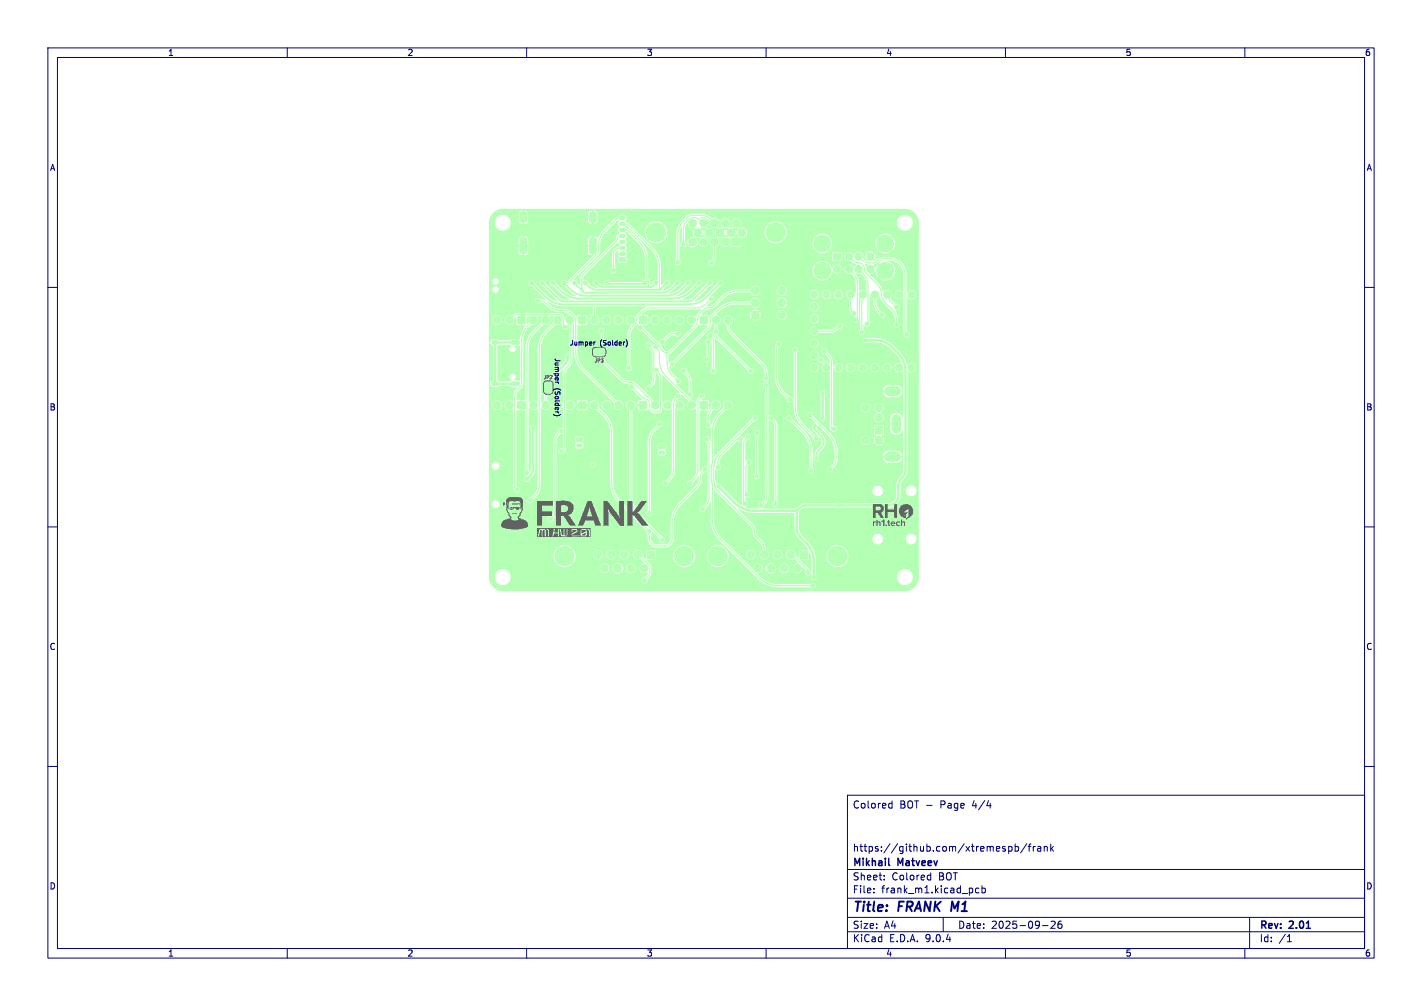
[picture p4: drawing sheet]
<svg xmlns="http://www.w3.org/2000/svg" width="297mm" height="210mm" viewBox="0 0 297 210" stroke-linecap="round" stroke-linejoin="round" font-family="sans-serif">
<defs><g id="words">
<g font-size="2.8" fill="#000080">
<text x="178" y="190.9">Title:</text>
<text x="187.7" y="190.9">FRANK M1</text>
</g>
<g font-size="2.1" fill="#000080">
<text x="178" y="169">Colored</text>
<text x="187.9" y="169">BOT -</text>
<text x="196.5" y="169">Page</text>
<text x="203.3" y="169">4/4</text>
<text x="178" y="178">https://github.com/xtremespb/frank</text>
<text x="178" y="184">Sheet:</text>
<text x="178" y="181.2">Mikhail</text>
<text x="186.2" y="184">Colored</text>
<text x="187.6" y="181.2">Matveev</text>
<text x="196.1" y="184">BOT</text>
<text x="178" y="186.7">File:</text>
<text x="184.1" y="186.7">frank_m1.kicad_pcb</text>
<text x="178" y="196.9">KiCad</text>
<text x="178" y="194.1">Size:</text>
<text x="184.7" y="194.1">A4</text>
<text x="185.7" y="196.9">E.D.A.</text>
<text x="193.3" y="196.9">9.0.4</text>
<text x="200" y="194.1">Date:</text>
<text x="207" y="194.1">2025-09-26</text>
<text x="263" y="194.3">Rev:</text>
<text x="263" y="196.9">Id:</text>
<text x="267.1" y="196.9">/1</text>
<text x="269.4" y="194.3">2.01</text>
</g>
<g font-size="1.8" fill="#000080">
<text x="35" y="11.9">1</text>
<text x="85" y="11.9">2</text>
<text x="135" y="11.9">3</text>
<text x="185" y="11.9">4</text>
<text x="235" y="11.9">5</text>
<text x="285" y="11.9">6</text>
<text x="10.3" y="35.9">A</text>
<text x="285.4" y="35.9">A</text>
<text x="10.3" y="85.9">B</text>
<text x="285.3" y="85.9">B</text>
<text x="10.3" y="135.9">C</text>
<text x="285.3" y="135.9">C</text>
<text x="10.3" y="185.9">D</text>
<text x="285.3" y="185.9">D</text>
<text x="35" y="199.9">1</text>
<text x="85" y="199.9">2</text>
<text x="135" y="199.9">3</text>
<text x="185" y="199.9">4</text>
<text x="235" y="199.9">5</text>
<text x="285" y="199.9">6</text>
</g>
<g font-size="1.4" fill="#000080">
<text x="115.7" y="74.7" transform="rotate(90 115.7 74.7)">Jumper</text>
<text x="118.9" y="72.3">Jumper</text>
<text x="125.3" y="72.3">(Solder)</text>
<text x="115.7" y="81" transform="rotate(90 115.7 81)">(Solder)</text>
</g>
<g font-size="1" fill="#626262">
<text x="124.1" y="75.9">JP3</text>
<text x="113.4" y="79.3">JP2</text>
</g>
</g></defs>
<g fill="#b3ffb3" stroke="#b3ffb3" stroke-width=".21">
<path d="M135.1 115h1.6v1.6h-1.6z"/>
<path d="M120.4 91.4l1.2-.1 .1 .8-.2 .1h-1.1l-.1-.2z"/>
<path d="M182.8 89h1.6v1.6h-1.6z"/>
<path d="M174.1 52.8h1.5v1.5h-1.5z"/>
<path d="M108.7 49.8l.2-.1h.8l.3 .2v2.7l-.2 .3h-.9l-.3-.2z"/>
<path d="M108.7 44.4l.3-.1h.8l.2 .1v1.6l-.1 .3-.9 .1-.3-.2z"/>
<path d="M123.2 44.4l.3-.1h.8l.2 .1v1.6l-.1 .3-.9 .1-.3-.2z"/>
<path d="M123.2 49.8l.2-.1h.8l.3 .2v2.7l-.2 .3h-.9l-.3-.2z"/>
<path d="M153 49.8h1.6v1.6h-1.6z"/>
<path d="M137.6 92.9l1.2-.1 .1 .8-.2 .1h-1l-.1-.2z"/>
<path d="M167.1 115h1.6v1.6h-1.6z"/>
<path d="M129.4 53.9l1.2-.1 .1 .8-.2 .1h-1.1l-.1-.2z"/>
<path d="M108.2 66.1h1.4v1.4h-1.4z"/>
<path d="M120.9 66.1h1.4v1.4h-1.4z"/>
<path d="M133.6 66.1h1.4v1.4h-1.4z"/>
<path d="M146.3 66.1h1.4v1.4h-1.4z"/>
<path d="M146.3 83.8h1.4v1.5h-1.4z"/>
<path d="M133.6 83.8h1.4v1.5h-1.4z"/>
<path d="M120.9 83.8h1.4v1.5h-1.4z"/>
<path d="M108.2 83.8h1.4v1.5h-1.4z"/>
<path d="M125.3 72.8h.7l.3 .3v.7l-.3 .4-.7 .1z"/>
<path d="M124.1 72.9l.3-.1h.6v1.5l-.6-.1-.3-.1z"/>
<path d="M113.8 81.1h1.5l-.1 .6-.4 .3h-.7l-.3-.3z"/>
<path d="M113.9 79.9l.3-.1h.7l.3 .3 .1 .7h-1.5z"/>
<circle cx="133.2" cy="115.8" r=".8"/>
<circle cx="130.4" cy="115.8" r=".8"/>
<circle cx="127.6" cy="115.8" r=".8"/>
<circle cx="124.9" cy="115.8" r=".8"/>
<circle cx="134.6" cy="118.6" r=".8"/>
<circle cx="131.8" cy="118.6" r=".8"/>
<circle cx="142.9" cy="116.1" r="2"/>
<circle cx="129" cy="118.6" r=".8"/>
<circle cx="117.9" cy="116.1" r="2"/>
<circle cx="126.3" cy="118.6" r=".8"/>
<circle cx="183.6" cy="87.2" r=".8"/>
<circle cx="183.6" cy="91.9" r=".8"/>
<circle cx="183.6" cy="85.1" r=".8"/>
<circle cx="180.8" cy="91.9" r=".8"/>
<circle cx="180.8" cy="85.1" r=".8"/>
<circle cx="157.8" cy="65.8" r=".85"/>
<circle cx="157.8" cy="63.2" r=".85"/>
<circle cx="157.8" cy="60.7" r=".85"/>
<circle cx="177.3" cy="53.5" r=".75"/>
<circle cx="179.3" cy="53.5" r=".75"/>
<circle cx="181.8" cy="53.5" r=".75"/>
<circle cx="174.8" cy="56.2" r=".75"/>
<circle cx="177.3" cy="56.2" r=".75"/>
<circle cx="179.3" cy="56.2" r=".75"/>
<circle cx="181.8" cy="56.2" r=".75"/>
<circle cx="171.7" cy="50.8" r="1.75"/>
<circle cx="184.9" cy="50.8" r="1.75"/>
<circle cx="171.7" cy="56.5" r="1.75"/>
<circle cx="184.9" cy="56.5" r="1.75"/>
<circle cx="137" cy="48.5" r="2"/>
<circle cx="162" cy="48.5" r="2"/>
<circle cx="151.5" cy="50.5" r=".8"/>
<circle cx="149.2" cy="50.5" r=".8"/>
<circle cx="146.9" cy="50.5" r=".8"/>
<circle cx="144.7" cy="50.5" r=".8"/>
<circle cx="155" cy="48.6" r=".8"/>
<circle cx="152.7" cy="48.6" r=".8"/>
<circle cx="150.4" cy="48.6" r=".8"/>
<circle cx="148.1" cy="48.6" r=".8"/>
<circle cx="145.8" cy="48.6" r=".8"/>
<circle cx="153.8" cy="46.6" r=".8"/>
<circle cx="151.5" cy="46.6" r=".8"/>
<circle cx="149.2" cy="46.6" r=".8"/>
<circle cx="146.9" cy="46.6" r=".8"/>
<circle cx="144.7" cy="46.6" r=".8"/>
<circle cx="190.4" cy="61.5" r=".75"/>
<circle cx="187.8" cy="61.5" r=".75"/>
<circle cx="185.3" cy="61.5" r=".75"/>
<circle cx="182.8" cy="61.5" r=".75"/>
<circle cx="180.2" cy="61.5" r=".75"/>
<circle cx="177.7" cy="61.5" r=".75"/>
<circle cx="175.1" cy="61.5" r=".75"/>
<circle cx="172.6" cy="61.5" r=".75"/>
<circle cx="170.1" cy="61.5" r=".75"/>
<circle cx="170.1" cy="64" r=".75"/>
<circle cx="170.1" cy="66.6" r=".75"/>
<circle cx="170.1" cy="69.1" r=".75"/>
<circle cx="170.1" cy="71.7" r=".75"/>
<circle cx="170.1" cy="74.2" r=".75"/>
<circle cx="170.1" cy="76.7" r=".75"/>
<circle cx="172.6" cy="76.7" r=".75"/>
<circle cx="175.1" cy="76.7" r=".75"/>
<circle cx="177.7" cy="76.7" r=".75"/>
<circle cx="180.2" cy="76.7" r=".75"/>
<circle cx="182.8" cy="76.7" r=".75"/>
<circle cx="185.3" cy="76.7" r=".75"/>
<circle cx="187.8" cy="76.7" r=".75"/>
<circle cx="190.4" cy="76.7" r=".75"/>
<circle cx="165.2" cy="115.8" r=".8"/>
<circle cx="162.4" cy="115.8" r=".8"/>
<circle cx="159.6" cy="115.8" r=".8"/>
<circle cx="156.9" cy="115.8" r=".8"/>
<circle cx="166.6" cy="118.6" r=".8"/>
<circle cx="163.8" cy="118.6" r=".8"/>
<circle cx="174.9" cy="116.1" r="2"/>
<circle cx="161" cy="118.6" r=".8"/>
<circle cx="149.9" cy="116.1" r="2"/>
<circle cx="158.3" cy="118.6" r=".8"/>
<circle cx="103.8" cy="66.8" r=".84"/>
<circle cx="106.4" cy="66.8" r=".8"/>
<circle cx="111.4" cy="66.8" r=".8"/>
<circle cx="114" cy="66.8" r=".8"/>
<circle cx="116.5" cy="66.8" r=".8"/>
<circle cx="119.1" cy="66.8" r=".8"/>
<circle cx="124.1" cy="66.8" r=".8"/>
<circle cx="126.7" cy="66.8" r=".8"/>
<circle cx="129.2" cy="66.8" r=".8"/>
<circle cx="131.8" cy="66.8" r=".8"/>
<circle cx="136.8" cy="66.8" r=".8"/>
<circle cx="139.4" cy="66.8" r=".8"/>
<circle cx="141.9" cy="66.8" r=".8"/>
<circle cx="144.5" cy="66.8" r=".8"/>
<circle cx="149.5" cy="66.8" r=".8"/>
<circle cx="152.1" cy="66.8" r=".8"/>
<circle cx="152.1" cy="84.6" r=".8"/>
<circle cx="149.5" cy="84.6" r=".8"/>
<circle cx="144.5" cy="84.6" r=".8"/>
<circle cx="141.9" cy="84.6" r=".8"/>
<circle cx="139.4" cy="84.6" r=".8"/>
<circle cx="136.8" cy="84.6" r=".8"/>
<circle cx="131.8" cy="84.6" r=".8"/>
<circle cx="129.2" cy="84.6" r=".8"/>
<circle cx="126.7" cy="84.6" r=".8"/>
<circle cx="124.1" cy="84.6" r=".8"/>
<circle cx="119.1" cy="84.6" r=".8"/>
<circle cx="116.5" cy="84.6" r=".8"/>
<circle cx="114" cy="84.6" r=".8"/>
<circle cx="111.4" cy="84.6" r=".8"/>
<circle cx="106.4" cy="84.6" r=".8"/>
<circle cx="103.8" cy="84.6" r=".8"/>
<circle cx="163.3" cy="65.7" r=".85"/>
<circle cx="163.3" cy="63.2" r=".85"/>
<circle cx="163.3" cy="60.7" r=".85"/>
<circle cx="123.8" cy="97" r=".4"/>
<circle cx="151.6" cy="110.6" r=".4"/>
<circle cx="151.2" cy="107.5" r=".4"/>
<circle cx="147.3" cy="99.6" r=".4"/>
<circle cx="172.8" cy="120.7" r=".4"/>
<circle cx="136.5" cy="69.7" r=".4"/>
<circle cx="131.6" cy="51.7" r=".4"/>
<circle cx="135.6" cy="73.9" r=".4"/>
<circle cx="167" cy="120.6" r=".4"/>
<circle cx="156.7" cy="107.7" r=".4"/>
<circle cx="122.6" cy="69.1" r=".4"/>
<circle cx="156.5" cy="110.9" r=".4"/>
<circle cx="158.1" cy="77.4" r=".4"/>
<circle cx="140.7" cy="82.1" r=".4"/>
<circle cx="177.8" cy="120.2" r=".4"/>
<circle cx="159.3" cy="90.6" r=".4"/>
<circle cx="129.3" cy="76.1" r=".4"/>
<circle cx="128.9" cy="97.2" r=".4"/>
<circle cx="142.6" cy="99.3" r=".4"/>
<circle cx="163.2" cy="79.7" r=".4"/>
<circle cx="147.3" cy="90.2" r=".4"/>
<circle cx="140.1" cy="102.4" r=".4"/>
<circle cx="123.8" cy="99.8" r=".4"/>
<circle cx="116.9" cy="73.5" r=".4"/>
<circle cx="147.4" cy="95.8" r=".4"/>
<circle cx="152.2" cy="54.1" r=".4"/>
<circle cx="162.4" cy="109.9" r=".4"/>
<circle cx="113.7" cy="76.1" r=".4"/>
<circle cx="158.5" cy="79.6" r=".4"/>
<circle cx="165.2" cy="95.8" r=".4"/>
<circle cx="138.4" cy="119.9" r=".4"/>
<circle cx="145.3" cy="76.7" r=".4"/>
<circle cx="154" cy="88.9" r=".4"/>
<circle cx="136.9" cy="112.7" r=".4"/>
<circle cx="132.4" cy="55.7" r=".4"/>
<circle cx="171.6" cy="70.8" r=".4"/>
<circle cx="152.9" cy="96.5" r=".4"/>
<circle cx="136.6" cy="81.2" r=".4"/>
<circle cx="132.9" cy="71.3" r=".4"/>
<circle cx="164.3" cy="91.5" r=".4"/>
<circle cx="149.9" cy="99.9" r=".4"/>
<circle cx="151" cy="95.8" r=".4"/>
<circle cx="151.5" cy="88.8" r=".4"/>
<circle cx="160.1" cy="108.3" r=".4"/>
<circle cx="179.5" cy="93.4" r=".4"/>
<circle cx="111.5" cy="75.5" r=".4"/>
<circle cx="129.8" cy="81.1" r=".4"/>
<circle cx="136.8" cy="83.2" r=".4"/>
<circle cx="146.4" cy="73.9" r=".4"/>
<circle cx="179.5" cy="82.8" r=".4"/>
<circle cx="144.5" cy="70.3" r=".4"/>
<circle cx="157.2" cy="100.7" r=".4"/>
<circle cx="141.5" cy="96.9" r=".4"/>
<circle cx="180.2" cy="58.6" r=".4"/>
<circle cx="151.6" cy="100.8" r=".4"/>
<circle cx="171.2" cy="78.8" r=".4"/>
<circle cx="126.9" cy="49.7" r=".4"/>
<circle cx="151.1" cy="105.6" r=".4"/>
<circle cx="139.1" cy="82.9" r=".4"/>
<circle cx="179.2" cy="99.5" r=".4"/>
<circle cx="155.1" cy="85.5" r=".4"/>
<circle cx="173" cy="93.6" r=".4"/>
<circle cx="168.7" cy="117.4" r=".4"/>
<circle cx="105" cy="74.3" r=".4"/>
<circle cx="136" cy="53.2" r=".4"/>
<circle cx="141.7" cy="82.6" r=".4"/>
<circle cx="139" cy="100.9" r=".4"/>
<circle cx="171.8" cy="87.3" r=".35"/>
<circle cx="171.8" cy="82.1" r=".35"/>
<circle cx="170.2" cy="88.9" r=".35"/>
<circle cx="170.5" cy="95.7" r=".35"/>
<circle cx="111.4" cy="89.3" r=".35"/>
<circle cx="150" cy="101.5" r=".35"/>
<circle cx="175.4" cy="105.5" r=".35"/>
<circle cx="166.4" cy="106.6" r=".35"/>
<circle cx="180.7" cy="71" r=".35"/>
<circle cx="118.5" cy="74.5" r=".35"/>
<circle cx="110" cy="100" r=".35"/>
<circle cx="170" cy="120.5" r=".35"/>
<circle cx="159" cy="105.5" r=".4"/>
<circle cx="159.9" cy="80.4" r=".4"/>
<circle cx="156" cy="103.3" r=".4"/>
<circle cx="156.4" cy="96.5" r=".4"/>
<circle cx="169.4" cy="98.2" r=".4"/>
<circle cx="164.9" cy="87.3" r=".4"/>
<circle cx="170.5" cy="91.6" r=".4"/>
<circle cx="166.1" cy="73" r=".4"/>
<circle cx="144.2" cy="82.4" r=".4"/>
<circle cx="142.8" cy="77.4" r=".4"/>
<circle cx="173.3" cy="98" r=".4"/>
<circle cx="169.1" cy="86.6" r=".4"/>
<circle cx="134.6" cy="121.2" r=".4"/>
<circle cx="172.1" cy="73.3" r=".4"/>
<circle cx="174.2" cy="89.5" r=".4"/>
<circle cx="158.2" cy="90.4" r=".4"/>
<circle cx="158" cy="99.4" r=".4"/>
<circle cx="150" cy="97.5" r=".4"/>
<circle cx="147.2" cy="98" r=".4"/>
<circle cx="154.7" cy="91.6" r=".4"/>
<circle cx="135.6" cy="110.9" r=".4"/>
<circle cx="168.8" cy="119.5" r=".4"/>
<circle cx="133.8" cy="68.4" r=".4"/>
<circle cx="118.1" cy="68.3" r=".4"/>
<circle cx="141.6" cy="79.6" r=".4"/>
<circle cx="140.4" cy="76.1" r=".4"/>
<circle cx="113.3" cy="59" r=".4"/>
<circle cx="148.3" cy="59.1" r=".4"/>
<circle cx="128.1" cy="56.4" r=".4"/>
<circle cx="111" cy="59" r=".4"/>
<circle cx="150.5" cy="59" r=".4"/>
<circle cx="110.8" cy="104.4" r=".4"/>
<circle cx="117.3" cy="94.2" r=".4"/>
<circle cx="187.3" cy="67.8" r=".4"/>
<circle cx="178.7" cy="66.7" r=".4"/>
<circle cx="181.1" cy="67.7" r=".4"/>
<circle cx="189.4" cy="69.8" r=".4"/>
<circle cx="142.7" cy="50.9" r=".4"/>
<circle cx="148.6" cy="54.9" r=".4"/>
<circle cx="136.9" cy="72.4" r=".4"/>
<circle cx="124.5" cy="59.1" r=".4"/>
<circle cx="137" cy="59.1" r=".4"/>
<circle cx="148.6" cy="62.4" r=".4"/>
<circle cx="131.3" cy="76.9" r=".4"/>
<circle cx="160" cy="78.9" r=".4"/>
<circle cx="141.6" cy="54.8" r=".4"/>
<circle cx="169.8" cy="122.3" r=".4"/>
<circle cx="135.5" cy="72.1" r=".4"/>
<circle cx="149.5" cy="69.2" r=".4"/>
<circle cx="156.8" cy="77.5" r=".4"/>
<circle cx="141.5" cy="69.6" r=".4"/>
<circle cx="138.3" cy="71.4" r=".4"/>
<circle cx="135.4" cy="81.1" r=".4"/>
<circle cx="146.6" cy="82.6" r=".4"/>
<circle cx="144.1" cy="100.9" r=".4"/>
<circle cx="156.2" cy="91.1" r=".4"/>
<circle cx="155.6" cy="105.1" r=".4"/>
<circle cx="162.6" cy="71.7" r=".4"/>
<circle cx="165" cy="83.4" r=".4"/>
<circle cx="143.8" cy="59.1" r=".4"/>
<circle cx="117.8" cy="59" r=".4"/>
<circle cx="122.3" cy="59.1" r=".4"/>
<circle cx="139.3" cy="59.1" r=".4"/>
<circle cx="141.5" cy="59.1" r=".4"/>
<circle cx="120" cy="59.1" r=".4"/>
<circle cx="126.7" cy="59.1" r=".4"/>
<circle cx="134.8" cy="59.1" r=".4"/>
<circle cx="117.2" cy="89.9" r=".4"/>
<circle cx="115" cy="108.4" r=".4"/>
<circle cx="147.9" cy="88.8" r=".4"/>
<circle cx="146.7" cy="106.3" r=".4"/>
<circle cx="147.5" cy="91.6" r=".4"/>
<circle cx="187.3" cy="64.2" r=".4"/>
<circle cx="180" cy="69.4" r=".4"/>
<circle cx="184.3" cy="65.7" r=".4"/>
<circle cx="178.3" cy="65.4" r=".4"/>
<circle cx="112.3" cy="62.8" r=".4"/>
<circle cx="146" cy="59.1" r=".4"/>
<circle cx="115.5" cy="59.1" r=".4"/>
<circle cx="135.6" cy="107.2" r=".4"/>
<circle cx="137.8" cy="88.5" r=".4"/>
<circle cx="157.8" cy="87.2" r=".4"/>
<circle cx="110" cy="98.8" r=".4"/>
<circle cx="161" cy="87.2" r=".4"/>
<circle cx="161.9" cy="105.2" r=".4"/>
<circle cx="138.3" cy="112.8" r=".4"/>
<circle cx="108" cy="102.2" r=".4"/>
<circle cx="147.6" cy="75.1" r=".4"/>
<circle cx="147.9" cy="71.5" r=".4"/>
<circle cx="137" cy="77.2" r=".4"/>
<circle cx="171.5" cy="75.2" r=".4"/>
<circle cx="131.9" cy="80.7" r=".4"/>
<circle cx="175.4" cy="68" r=".4"/>
<circle cx="148.4" cy="70" r=".4"/>
<circle cx="149" cy="77.5" r=".4"/>
<circle cx="125.6" cy="69.1" r=".4"/>
</g>
<path d="M129.8 53h.5M129.8 51.8h.5M129.8 50.5h.5M129.8 49.3h.5M129.8 48h.5M129.8 46.8h.5M129.8 45.5h.5M120.8 93h.5M138 94.5h.5" fill="none" stroke="#b3ffb3" stroke-width=".9"/>
<path d="M185.7 81.7h1.5M185.7 95.4h1.5M187.2 87.5v2" fill="none" stroke="#b3ffb3" stroke-width="2"/>
<path d="M103.1 71.5h.6M107 71.5h1.1M103.1 80.1h.6M107 80.1h1.1" fill="none" stroke="#b3ffb3" stroke-width="1"/>
<g fill="none" stroke="#b3ffb3" stroke-width=".25">
<path d="M121.5 59.4h.1M121.5 58.8h.1M129.5 51.7a1.44 1.44 0 0 0-1.4 1.5v3.2M129.5 45.5l-.8 .3-2.5 2.5a3.9 3.9 0 0 0-1.2 2.8v1.3l-.2 .5-5.9 5.9-.4 .2h-.7M130 49.3l-.9 .1-.4 1-6.8 6.8-.4 .8v2.3l-.2 .1M130.5 48l.8 .3 2.2 2.1a5.4 5.4 0 0 1 1.6 3.9v4M130.5 46.7l.8 .3 4.8 4.9a5.4 5.4 0 0 1 1.6 3.8v4.8M135.1 58.3h.1M135.1 58.3l.4 .6v1M135.5 59.9h.1M146.9 46.6l-.5-.6a1.94 1.94 0 0 0-2.9 .1l-.5 .7-.2 .6-.1 3.5M149.2 50.6v3.5l-.6 .8"/>
<path d="M149.2 46.6l-.8-.8a2.8 2.8 0 0 0-2-.9l-2 .1-.9 .4a4.6 4.6 0 0 0-1.9 3.7v5.7M177.3 53.6l1.4 1.2a1.62 1.62 0 0 1 1.7 .8l.3 1.2 3 3.2 .3 .8 .1 1.1 .4 .8 1.9 2a2.77 2.77 0 0 1 .9 2v1.1M177.3 56.2l.9 .8a3 3 0 0 1 .9 2.2v6.9l-.4 .7M179.3 56.2l1 1a3.4 3.4 0 0 1 1 2.4v7.7l-.2 .4M179.3 53.6l1 .9 1.1 .4 1.2-.1 1.4-.8h1.7a3.3 3.3 0 0 1 3.3 3.3v11.9l.4 .6M106.4 66.8l.8-.8 .9-.3h8.5a1.09 1.09 0 0 1 1 1.1l.1 .9 .4 .6M111.4 66.8l-1.2 1.2a4.2 4.2 0 0 0-1.2 3v9.2l-.2 .4-.9 1.1-.4 1.2v18.8l.5 .6M112.3 62.8h1l.6 .3a4.3 4.3 0 0 0 4.1 1.7 3.3 3.3 0 0 1 2 1.4l.2 .7v6.4a5.4 5.4 0 0 0 1.6 3.9l7.4 7.4M114 66.8l-2.3 2.3a5.4 5.4 0 0 0-1.6 3.9v25.7M116.5 66.8l-2.3 2.3a5.4 5.4 0 0 0-1.6 3.9v28.3a3.1 3.1 0 0 1-.9 2.2l-.9 .9M119.2 67v8.1l-.3 .9-.8 1.1-.2 .8v15.2l-.1 .6-.5 .5M124.1 63.6v3.2"/>
<path d="M124.1 63.6h.1M124.5 73.9l5.4 5.4 .6 .4 1.4 .2 .7 .3 4.2 4.2M125.6 69.1l.2 .3v4.1M133.8 68.4h.2l3.5 3.5 .2 .6 .5 .5M135.5 72.1l.7 .8 .3 .8 .1 2.7-.3 .9 .3 .7v1.1l-.3 1-.9 1M136.9 72.4l.8 1v1.8a4.8 4.8 0 0 0 1.4 3.4l5.4 5.3M137 77.2l.8 .9 .2 .7v6.6l-.3 .5-.7 .1a1.4 1.4 0 0 1-1.3-1.8 1.09 1.09 0 0 0-1.1-1l-.4-.1-2.3-2.4M137.7 60.5h.1M138.2 73h.1M138.2 73l.5 .5 .8 .1M139.1 73.6l.2 .2M139.3 73.8v1.9a3.9 3.9 0 0 0 1.2 2.7l1.1 1.2"/>
<path d="M139.5 73.6l-.2 .2M141.5 69.6l-1 .1-.5 .2-1.7 1.5M142.8 77.4l.9 1 .4 .8 .1 3.2M147.9 71.5v3l-.3 .6M148.4 70l.4 .5 .2 .5v6.5M148.6 62.4l-1 .9a3.3 3.3 0 0 1-2.3 1h-9.1a3.1 3.1 0 0 0-2.3 .9l-.7 .8-.2 1-.3 .6a3.3 3.3 0 0 0-1.4 2.5v6.8M149.5 69.2h.1M149.5 66.8v3l.3 .6 7 7.1M152.1 66.8v1.5l.6 1.1 6.9 7 .4 1v1.5M157.8 60.7h-3.3a5.4 5.4 0 0 0-3.8 1.6l-1.7 1.6-1.7 .5-1 .8-.5 .8-.2 1.3-.4 .8-5.3 5.3-.4 .2M157.8 63.2h-4.1a5.4 5.4 0 0 0-3.8 1.6l-1.3 1.4-.2 .5a2.29 2.29 0 0 1-.6 2l-7.4 7.4M162.6 71.7l-.4 .8v6.1a4.8 4.8 0 0 0 1.4 3.4l1.4 1.4"/>
<path d="M166.1 73v11.9a5.4 5.4 0 0 0 1.6 3.9l2.8 2.8M171.5 75.2l.5 .4 .5 .2 .1 1M172.1 73.3l.8 .8a2.6 2.6 0 0 1 .8 1.8v13.6M175.4 68l-.8 .8-.8 .3h-3.7M177.7 61.5v3l.2 .4 .4 .5M180.2 61.5v1l-.2 .5v6.4M182.8 61.5v1.9l.1 .7 .5 .7 .9 .9M185.7 61.9l.2 .8 1.4 1.5M114.2 81.8l-.2 .6v2.2M117.2 89.9l-.9 1-.4 1.1v15l-.2 .6-.7 .8M124.1 84.6l2.1 2a5.4 5.4 0 0 1 1.6 3.8v10.4a5.4 5.4 0 0 0 1.5 3.8l6.3 6.3v1.5a1.62 1.62 0 0 0 1.6 1.6h1.7a1.52 1.52 0 0 0 1.5-1.5v-3.4a5.4 5.4 0 0 1 1.6-3.9l3.8-3.9a3.6 3.6 0 0 0 .5-2.1l.3-.5 .6-.7M131.8 84.6v19.1a5.4 5.4 0 0 0 1.6 3.9l4.9 4.9v.3"/>
<path d="M137.8 88.5l-.1 .2-1 1a3.6 3.6 0 0 0-1.1 2.6v14.9M141.7 82.6l-.7 .7-.3 .9-.1 13.9a2.88 2.88 0 0 1-.8 2l-.8 .8M146.6 82.6l-.6 .6-.2 .8v14.1a2.81 2.81 0 0 1-.9 2l-.8 .8M147.5 91.6l.5 .5 .1 .4v11.7l-.4 1.1-1 1M148.7 97.1l-.2 .3v3M148.7 97.1h.1M148.8 96.6h.1M148.8 90.1h.1M148.8 93.1v3.7l-.1 .3M148.8 90.1v3M148.8 93.1h.1M149.2 97.2l-.2 .3v2.7l.2 .5 .1 .6"/>
<path d="M149.2 97.2h.1M149.2 96.8v.3M149.2 96.8h.1M149.2 96.7v.1M149.2 96.7h.1M149.3 96.5l-.1 .2M149.3 96.5h.1M149.5 84.6l-.8 .8a2.77 2.77 0 0 0-.8 1.9v1.5M149.9 95l-.4 .7-.2 .8M149.9 95h.1M150 95h-.1M152.1 84.6l-1.7 1.6a5.4 5.4 0 0 0-1.6 3.9"/>
<path d="M154.7 91.6l-.9 .2-3.3 3.3-.5 1.1v1.3M156.2 91.1l-.6 .7-.3 .8v12.1l.3 .4M156.4 96.5l-.4 .4-.2 .6v5.4l.2 .4M157.8 87.2l-7.8 7.8M158.2 90.4l-.2 .2v8.8M159.9 80.4l.3 .4v22.8l-.3 .9-.9 1M161 87.2l.8 .9 .2 .8 .1 16.1-.2 .2M164.9 87.3l2.9 3a5.4 5.4 0 0 1 1.6 3.8v4.1M169.1 86.6l3.9 3.9a6.1 6.1 0 0 1 1.6 5.3l-.3 1.1-1 1.1M173.7 89.5h.1M173.7 89.5h.5M133.4 115.8l2 2.1 .3 .5-.1 1.5-1 1.3"/>
<path d="M148.5 100.4l.2 .3M148.7 100.7h.1M148.7 100.7l.1 .7M148.8 101.2h.1M148.8 108.6a5.4 5.4 0 0 0 1.6 3.9l8.3 8.2a5.4 5.4 0 0 0 3.8 1.6h7.3M148.8 101.4h.1M148.8 101.4v2M148.8 103.4h.1M148.8 108.6h.1M148.8 103.4v5.2M149.2 101.2h.1M149.3 101.3h.1"/>
<path d="M149.3 101.3v.1M149.3 101.4h.1M149.3 101.4l.5 1M149.8 102.4h.1M149.8 102.4v.1M149.8 102.5h.1M149.8 102.5l7.2 7.2M157 109.7h.1M157.1 109.7h.1M157.1 109.7v.1M157.1 109.8l.4 1M157.5 110.8h.1"/>
<path d="M157.5 110.9h.1M157.6 110.9v.1M157.6 110.9h.1M157.6 111h.1M157.6 111v.1M157.6 111.1h.1M157.6 111.1l.4 1M158 112.1v.1M158 112.2h.1M158.1 112.2h.1M158.1 112.2l.9 .9M159 113.2h.1"/>
<path d="M159 113.2l.5 .7 .1 .8M159.6 114.7h.1M159.6 114.7v1.1M165.6 115.9l3 3 .2 .6M166.4 106.6v2.4M166.4 109h.1"/>
</g>
<path d="M107.6 71.5h-4.2v8.6h4.2M118.5 74.5v.7l-.2 .5-3.6 3.6-.2 .6M180.7 71h.1M180.7 71h2.1a5 5 0 0 1 3.5 1.5l1.2 1.2a5.4 5.4 0 0 1 1.6 3.9v20.6l-.2 .8-.9 1.3-.3 .6-.1 2.5a2.07 2.07 0 0 1-2 2.1h-17.4l-.8 .3-1 .8M111.4 89.3l-.1 8.7-.4 1.1-.9 .9M171.8 82.1v5.2M150 101.5l3.5 3.5a5.4 5.4 0 0 0 3.9 1.6h9M166.4 109h.1M166.4 106.6v3.6a2.86 2.86 0 0 0 .8 2l1.2 1.1a5.4 5.4 0 0 1 1.6 3.9v3.3M175.4 105.5h.1" fill="none" stroke="#b3ffb3" stroke-width=".5"/>
<g fill="none" stroke="#b3ffb3" stroke-width=".4">
<path d="M111 59l2.9 3a5.4 5.4 0 0 0 3.9 1.6h25.9a5.4 5.4 0 0 0 3.9-1.6l2.9-3M113.3 59l3.4 3.5 1.1 .4h26.1l.9-.4 3.5-3.4M117.8 59l1.3 1.4a4.6 4.6 0 0 0 3.2 1.3h16.9a4.5 4.5 0 0 0 3.2-1.3l1.4-1.3M120 59.1l1.8 1.8M134.8 59.1l-.4 .2h-7.3l-.4-.2M135.5 59.9h.1M137 59.1l-.7 .7-.5 .1h-10l-.6-.2-.7-.6M139.3 59.1l-1.5 1.4h-13.3l-1-.3-1.2-1.1M141.5 59.1l-1 1a3.5 3.5 0 0 1-2.5 1h-15.6l-.6-.2M146 59.1a11.3 11.3 0 0 1-2.8 2.5l-1.3 .5-1.4 .2h-19.5a5.4 5.4 0 0 1-3.8-1.6l-1.7-1.6M118.5 62.9h.1M121.5 60.3l.3 .6"/>
<path d="M124.1 63.6h.1M137.7 60.5h.1M143 62.9h.1M170.2 88.9l-.2 .3 .1 .3 1.4 1.5a1.81 1.81 0 0 1 0 2.5l-.8 1-.2 1.2"/>
</g>
<g fill="#b3ffb3">
<path d="M167.2 116.8l1.7-.1v-1.4l.2-.1 .4 1.6v2.5l-.5-.4-1.8-1.9z"/>
<path d="M150.9 95.2l3.1-3.2 1 .2v13.3l-.8-.5-3.6-3.6a.69 .69 0 0 0-1-.4l-.3-.8 .1-2.3a.66 .66 0 0 0 .8 .2 .66 .66 0 0 0 .3-.8l-.2-.3v-.6l.2-.7z"/>
<path d="M146.1 85.7h.7v-.6h.3v.6l1-.1-.5 1.3v1.3a.66 .66 0 0 0-.1 1 .66 .66 0 0 0 1-.1v2.9h-.2l-.1-.1a.65 .65 0 0 0-.5-.8 .65 .65 0 0 0-.8 .6 .75 .75 0 0 0 .8 .6v5.2a.74 .74 0 0 0-.8 0 .74 .74 0 0 0-.4 .7l-.3 .4-.1-.1z"/>
<path d="M138.2 78.2l3.8 3.7-.1 .2a.67 .67 0 0 0-.9 .7l-.7 1.2a1.17 1.17 0 0 0-1.9 .2z"/>
<path d="M114.8 66h1l-.3 .7 .1 .5-1.6 1.6a5.7 5.7 0 0 0-1.7 4.2l-.1 10.9a1.19 1.19 0 0 0-1.7 .2l-.1-11.1a5.1 5.1 0 0 1 1.5-3.7l1.6-1.6a1.12 1.12 0 0 0 1.3-.3 1.12 1.12 0 0 0 0-1.4z"/>
<path d="M112.2 66h1l-.2 .7 .1 .5-1.6 1.6a5.7 5.7 0 0 0-1.8 4.2v10.4l-.7 .1v.6h-.3v-.6l-.8 .1-.1-.7a2.16 2.16 0 0 1 .7-1.5l.7-.7 .1-.4v-9.3a3.9 3.9 0 0 1 1.1-2.7l.6-.6a1.12 1.12 0 0 0 1.3-.3 1.12 1.12 0 0 0-.1-1.4z"/>
<path d="M114.5 69.3l1.6-1.6 .5 .1 .6-.3 .3 .6a.65 .65 0 0 0 .8 .8 .65 .65 0 0 0 .2-1.2l.4 .2v6.1a.66 .66 0 0 0-.8 .2 .66 .66 0 0 0-.1 .8l-.2 .5-3.4 3.5-.3 .5-.5 .5 .1 3.6-.7 .5-.1-11.1a5.1 5.1 0 0 1 1.6-3.7z"/>
<path d="M103.9 72.2l.4-.3h2.2l.4 .3a.64 .64 0 0 0-.5 .9 .64 .64 0 0 0 .9 .3 .64 .64 0 0 0 .2-1l-.2-.1 .1-.1h1.2v7.2v.1l-1.3-.2a.64 .64 0 0 0 .4-.8 .64 .64 0 0 0-.9-.3 .64 .64 0 0 0-.1 1l.2 .2-.4 .3h-2.2l-.4-.3z"/>
<path d="M145.8 67.7l1 .2v-.6h.3v.6l.7 .1-.3 .5-7 6.9-.8 .4v-1.9l.4-.2 5.3-5.3z"/>
<path d="M134.1 65.5l.1-.1a2.81 2.81 0 0 1 2-.8h9.3l1-.2-1.1 1.9a1.06 1.06 0 0 0-1.1-.5 1.06 1.06 0 0 0-.8 .9h-.6a1.01 1.01 0 0 0-1-.9 1.01 1.01 0 0 0-1 .9h-.5a1.01 1.01 0 0 0-1-.9 1.01 1.01 0 0 0-1 .9h-.6a1.01 1.01 0 0 0-1.5-.8 1.01 1.01 0 0 0 0 1.8 1.01 1.01 0 0 0 1.5-.8v-.2h.6a1.01 1.01 0 0 0 1 1.1 1.01 1.01 0 0 0 1-1.1h.5a1.01 1.01 0 0 0 1 1.1 1.01 1.01 0 0 0 1-1.1h.6a1.1 1.1 0 0 0 1.5 1l-5.3 5.5h-.9l-.8-.9v-.3a.69 .69 0 0 0 1-.7l1.1-1.1 .9-.2a.63 .63 0 0 0 .9 .1 .63 .63 0 0 0 0-.9 .63 .63 0 0 0-.9 .1 2.04 2.04 0 0 0-1.6 .6l-.9 .9a.83 .83 0 0 0-.9 .8l-3.2-3.3-.3-.4v-.6h.3v.6l.9-.1 .1-.8h-.6v-.3h.6v-.5l-.3-.4-.7-.1v.6h-.3z"/>
<path d="M109.4 66.7h.6v-.7h.7l-.3 .7 .1 .5-.4 .4h-.1v-.6h-.6z"/>
<path d="M130.6 48.5l.2-.1 .3 .1 2.1 2.2a5.1 5.1 0 0 1 1.5 3.6v4.1l-.5 .4-6.8 .1a.67 .67 0 0 0-1-.4 .67 .67 0 0 0-.2 1l-.6-.1-.5-.3a.62 .62 0 0 0-.5-.7 .62 .62 0 0 0-.7 .7 .62 .62 0 0 0 .7 .6l.2 .3a1.65 1.65 0 0 1-1.5-.5l-.4-.5a1.09 1.09 0 0 0-1-.6v-.6l.3-.4 6.8-6.8 .4 .5-.2 .3a1.91 1.91 0 0 0-1.4 1.8v2.6a.62 .62 0 0 0-.1 1 .62 .62 0 0 0 .9-.1 .62 .62 0 0 0-.1-.9v-2.8l.2-.5 .5-.4 .1 .2-.3 .6h.7v.3h-.7l.1 .2a.37 .37 0 0 1 0 .6v.6l.2 .2 1.2 .1 .4-.3v-.7a.38 .38 0 0 1 .1-.7h-.7v-.3h.7l-.3-.5a.84 .84 0 0 0-.1-1.3 .76 .76 0 0 0 0-1.3 .76 .76 0 0 0 0-1.2z"/>
<path d="M126.4 48.5l2.5-2.5 .3-.1 .2 .2a.81 .81 0 0 0 0 1.3 .76 .76 0 0 0 0 1.3 1.68 1.68 0 0 0-.9 1.4l-6.9 6.9a2.05 2.05 0 0 0-.4 1.7l-.1 .9-.5-.6a.82 .82 0 0 0-.7-.7l5.2-5.2 .3-.7v-1.3a3.6 3.6 0 0 1 1-2.6z"/>
<path d="M130.6 47.3l.3-.2 .3 .2 4.7 4.7a5.1 5.1 0 0 1 1.5 3.7v2.7a.77 .77 0 0 0-1 .7l-.6 .3-.1-.8-.3-.4v-4.1a5.7 5.7 0 0 0-1.7-3.9l-2.2-2.1-.7-.4z"/>
<path d="M178.7 57l1 .1 .4 .3a3.1 3.1 0 0 1 .9 2.2l-.1 1.2a1.35 1.35 0 0 0-1.5 0v-1.7a3.5 3.5 0 0 0-.7-2z"/>
<path d="M182.5 55.2l1.4-.8h.5l-.9 .6 .7 .6-.2 .2-.7-.6-.4 .6-.2-.3-.5 .5-.2-.2z"/>
<path d="M180.6 55.1l.6 .1 .4 .6-.2 .2-.4-.5-.2 .1z"/>
<path d="M145.3 49.6h1.1l-.6 .9-.3-.6-.4 .4-.2-.2z"/>
<path d="M150.6 49l.2-.2 .5 .4 .2-.4 .3 .4 .4-.4 .2 .2-.4 .6h-.9z"/>
<path d="M153.1 48.8l.4 .4 .3-.4 .3 .4 .4-.4 .2 .2-.4 .5h-.9l-.5-.5z"/>
<path d="M146.2 45.3a2.4 2.4 0 0 1 2.1 .9 1.1 1.1 0 0 0 .3 1.1 1.1 1.1 0 0 0 1.2 .3l-.1 .1 .5 .4-.3 .2-.4-.4-.3 .6a1.11 1.11 0 0 0-1.1-.9 1.11 1.11 0 0 0-1.1 .9l-.3-.6-.5 .4-.2-.2 .5-.4-.1-.2a1.05 1.05 0 0 0 1.6-.9 1.05 1.05 0 0 0-1.5-.9z"/>
<path d="M153.3 47.5h1v.2l.4 .4-.2 .2-.4-.4-.3 .4-.3-.4-.4 .4-.2-.2 .4-.4z"/>
<path d="M151 47.5h1v.2l.4 .4-.2 .2-.4-.4-.3 .4-.2-.4-.5 .4-.2-.2 .4-.4z"/>
<path d="M103 44.5a2.9 2.9 0 0 1 2-.9h84a2.88 2.88 0 0 1 2.2 1h-66.4l-.1-.4-.5-.2h-.2v.5h-.3v-.5a.69 .69 0 0 0-.9 .6h-12.5l-.2-.5-.4-.1h-.2v.5h-.3v-.5a.69 .69 0 0 0-.9 .6v.6h.6v.3h-.6l.1 .9h-1.7a1.66 1.66 0 0 0-2.6-1.3 1.66 1.66 0 0 0 0 2.8 1.66 1.66 0 0 0 2.6-1.3v-.2h1.7l.3 .2 .5 .1v-.5h.3v.5l.4-.1 .4-.3v-.8h-.5v-.3h.5v-.6h12.5v.6h.6v.3h-.6v.6a.69 .69 0 0 0 .9 .6v-.5h.3v.5l.4-.1 .4-.3v-.8h-.5v-.3h.5v-.6h66.4l.6 .9 .1 .9h-1.2l-.1-.3a1.65 1.65 0 0 0-2.7-.9 1.65 1.65 0 0 0 .5 2.8 1.65 1.65 0 0 0 2.3-1.6h1.2v1.9h-27.6l-.2-.8-.4-.5-.5 .5-.2-.2 .5-.5a2.3 2.3 0 0 0-3 0l.5 .5-.2 .2-.5-.5-.5 .8-.1 .7h-3.6l-.3-.6-.4 .4-.2-.2 .4-.4-.1-.1-.5-.1-.5 .1-.1-.2a1.02 1.02 0 0 0 .1-1.5 1.02 1.02 0 0 0-1.5 .1 1.02 1.02 0 0 0 .3 1.5l-1.1 .1-.1-.2a1.02 1.02 0 0 0 .1-1.5 1.02 1.02 0 0 0-1.5 .1 1.02 1.02 0 0 0 .3 1.5l-1.1 .1-.1-.2a1.05 1.05 0 0 0 .3-1.3 1.05 1.05 0 0 0-1.3-.5 3.1 3.1 0 0 0-2.4-1h-1.9l-.9 .3-1.7 1.8-.6 1.6h-2l-.2-.8-.4-.5-.5 .5-.2-.2 .5-.5a2.3 2.3 0 0 0-3 0l.5 .5-.2 .2-.5-.5a2.3 2.3 0 0 0 0 3l.5-.5 .2 .2-.5 .5a2.3 2.3 0 0 0 3 0l-.5-.5 .2-.2 .5 .5 .5-.8 .1-.9h2l-.1 5.9a.62 .62 0 0 0-.1 1 .62 .62 0 0 0 1-.1 .62 .62 0 0 0-.2-.9v-5.4l.4-1.4 .1 .1v2.9a.63 .63 0 0 0-.1 .9 .63 .63 0 0 0 .9 0 .63 .63 0 0 0-.1-.9v-2.8l.3-.9 .2-.1a1.13 1.13 0 0 0 1.6 1l-.1 .1 .5 .4-.2 .2-.5-.4a1.09 1.09 0 0 0 0 1.3l.5-.4 .2 .2-.5 .5h-.5l-.6 .2 .4 .4-.2 .2-.4-.4-.1 .1a1.09 1.09 0 0 0 .1 1.2l.4-.4 .2 .2-.4 .4 .1 .1a1.09 1.09 0 0 0 1.2-.1l-.4-.4 .2-.2 .4 .4 .4-.6a1.04 1.04 0 0 0 1.2 1 1.04 1.04 0 0 0 .8-1.4 1.04 1.04 0 0 0-1.5-.6l.1-.2-.5-.4 .2-.2 .5 .4 .3-.6a1.11 1.11 0 0 0 1.1 1 1.11 1.11 0 0 0 1.1-1l.3 .6 .4-.4 .3 .2-.5 .6a1.04 1.04 0 0 0-1.4 .6 1.04 1.04 0 0 0 .6 1.4v2.3l-.1 .4a.63 .63 0 0 0-.8 .5 .63 .63 0 0 0 .6 .7 .63 .63 0 0 0 .6-.7l.4-.8v-2.5a1.13 1.13 0 0 0 .2-1.9h1.2a1.04 1.04 0 0 0-.3 1.6 1.04 1.04 0 0 0 1.6 0 1.04 1.04 0 0 0-.2-1.5h.7v1.7l.2 .2 1.8-.1v-1.8l.8-.3-.4-.4 .2-.2 .4 .4 .3-.7h3.6l.1 .7 .5 .8 .5-.5 .2 .2-.5 .5a2.3 2.3 0 0 0 3 0l-.5-.5 .2-.2 .5 .5 .5-.8 .1-.9h27.6v2.4h-5l-.5-1.2-.6 .6-.2-.2 .6-.6-.2-.2a2.05 2.05 0 0 0-2.5 .2l.7 .6-.2 .2-.7-.6-.5 1.2h-9l-.5-1.2-.6 .6-.3-.2 .7-.6-.2-.2a2.05 2.05 0 0 0-2.5 .2l.6 .6-.2 .2-.6-.6-.2 .2a2.05 2.05 0 0 0 .2 2.5l.6-.7 .2 .3-.6 .6 .2 .1a2.05 2.05 0 0 0 2.5-.1l-.7-.6 .3-.3 .6 .7 .4-.7 .1-.8h9l.1 .8 .4 .7 .7-.7 .2 .3-.7 .6 .2 .1a2.05 2.05 0 0 0 2.5-.1l-.6-.6 .2-.3 .6 .7 .4-.7 .1-.8h5v10.7h-.6a1.03 1.03 0 0 0-.8-.8 1.03 1.03 0 0 0-1.1 .5l-.1-4a3.6 3.6 0 0 0-3.6-3.4h-1.8l-1.4 .8-.5-.5 .2-.2 .5 .4 .2-.5-.1-.5-.1-.3-.5 .4-.2-.2 .4-.4-.7-.2-.5 .2 .4 .4-.2 .2-.4-.4-.2 .5 .2 .8 .4-.4 .2 .2-.5 .5-.5-.2a.53 .53 0 0 1-.3-.8 1 1 0 0 0-.9-.9 1 1 0 0 0-1.1 .7h-.1a.95 .95 0 0 0-1.4-.5h-1l-.2-.2h-1.6l-.1 .2v1.6l.1 .1h1.6l.2-.2v-1.5h.9a.99 .99 0 0 0-.2 1.3 .99 .99 0 0 0 1.3 .4l1.1 .7-.6 .7a1 1 0 0 0-1-.7 1 1 0 0 0-.9 .9h-.6l-.1-.2a1.03 1.03 0 0 0-1-.6 1.03 1.03 0 0 0-.9 .7l-.5-.8-.6 .6-.3-.2 .7-.6-.2-.2a2.05 2.05 0 0 0-2.5 .2l.6 .6-.2 .2-.6-.6-.2 .2a2.05 2.05 0 0 0 .2 2.5l.6-.7 .2 .2-.6 .7 .2 .1a2.05 2.05 0 0 0 2.5-.1l-.7-.7 .3-.2 .6 .7 .6-1.3a1.01 1.01 0 0 0 1.1 .5 1.01 1.01 0 0 0 .8-1h.6v.2a1.03 1.03 0 0 0 1.4 .8 2.74 2.74 0 0 1 1 2.1l-.1 2a1 1 0 0 0-1.1-.6 1 1 0 0 0-.9 .8h-.6l-.1-.2a.96 .96 0 0 0-1-.6 .96 .96 0 0 0-.8 .8h-.7v-.2a.96 .96 0 0 0-1-.6 .96 .96 0 0 0-.9 .8h-.6v-.2a.95 .95 0 0 0-1.1-.6h-5.6v-.2a1.06 1.06 0 0 0-1.8-.5 1.06 1.06 0 0 0 .4 1.8 1.06 1.06 0 0 0 1.4-1.1h5.6h-.1a.96 .96 0 0 0-.7 1.1 .96 .96 0 0 0 1.1 .8 .96 .96 0 0 0 .8-1.1h.6v.2a.96 .96 0 0 0 1.1 .9 .96 .96 0 0 0 .8-1.1h.7v.2a.96 .96 0 0 0 1 .9 .96 .96 0 0 0 .9-1.1h.6l.1 .6 .5 .4v.7h-12.9a1.14 1.14 0 0 0-1-1v.6h-.3v-.6h-.1a1.14 1.14 0 0 0-.9 1h.7v.3h-.7v.1a1.14 1.14 0 0 0 1 .9v-.7h.3v.7l.1-.1a1.14 1.14 0 0 0 .9-.9h-.7v-.3h13.6v.9h-6.3a.96 .96 0 0 0-1.5-.8 .96 .96 0 0 0 0 1.7 .96 .96 0 0 0 1.5-.8v-.1h6.3l.1 .7 .3 .6a1.01 1.01 0 0 0 .8 .9l-.4 .3h-7.1v-.2a.95 .95 0 0 0-1.1-.7h-5.6v-.2a1.05 1.05 0 0 0-1.2-.7 1.05 1.05 0 0 0-.9 1h-3.3l-.2-.6-.5 .4-.2-.2 .5-.4a1.14 1.14 0 0 0-1.4 0l.4 .4-.2 .2-.5-.4v.1a1.14 1.14 0 0 0 0 1.3l.5-.5 .2 .2-.4 .5v.1a1.14 1.14 0 0 0 1.4-.1l-.5-.5 .2-.2 .5 .5 .2-.8h3.3v.2a1.06 1.06 0 0 0 1.2 .9 1.06 1.06 0 0 0 .9-1.2h5.6l-.1 .1a.96 .96 0 0 0-.7 1.1 .96 .96 0 0 0 1.1 .7 .96 .96 0 0 0 .8-1h7.1a.64 .64 0 0 0 .7 .8 .64 .64 0 0 0 .5-.8l.1-4.2 .1-.1 .3 .3-.2 .4v5h-3.6v-.1a.63 .63 0 0 0-.8-.4 .63 .63 0 0 0-.4 .8 1.71 1.71 0 0 1-1.3 .6h-2.5a.98 .98 0 0 0-1.5-.5 .98 .98 0 0 0 0 1.6 .98 .98 0 0 0 1.5-.4h2.5a2.6 2.6 0 0 0 1.8-.9l.6-.2 .1-.5h3.6v.9a.62 .62 0 0 0-.1 1 .62 .62 0 0 0 1-.1 .62 .62 0 0 0-.2-.9l.1-1.1a.67 .67 0 0 0 .9 .5 .67 .67 0 0 0 .3-1l.1-5.5 .7 .7 .2 1.7 .4 .8 .6 .7a.62 .62 0 0 0 .6 .7 .62 .62 0 0 0 .7-.7 .62 .62 0 0 0-.8-.5l-.7-.7-.3-1v-1l.6-.5 .6 1.1 2.3 2.4 .3 .7v1.2a.62 .62 0 0 0-.1 .9 .62 .62 0 0 0 1 0 .62 .62 0 0 0-.2-.9 3.5 3.5 0 0 0-.6-2.5l.1-.1a.63 .63 0 0 0 .8-.5 .63 .63 0 0 0-.8-.7l-1.1-1.2a1.3 1.3 0 0 0-.4-1.7 .99 .99 0 0 0-1.1 .4l-.7-1.5-2.1-2.2 .7-.3-.4-.4 .2-.2 .5 .4h.1l.5 1.1 .7-.7 .2 .2-.7 .7a2.05 2.05 0 0 0 2.7 0l-.6-.7 .2-.2 .6 .7 .2-.2a2.05 2.05 0 0 0-.2-2.5l-.6 .6-.2-.2 .6-.6-.8-.6a2.9 2.9 0 0 1 3.3 2.9v3.5l-.1 .1a.97 .97 0 0 0-1.4 0 .97 .97 0 0 0 0 1.4 .97 .97 0 0 0 1.4-.2l.2 7.5a.64 .64 0 0 0 .5 .8 .64 .64 0 0 0 .8-.6 .64 .64 0 0 0-.8-.7l.1-7.2a1 1 0 0 0 1.2 .5 1 1 0 0 0 .7-1h.6v15.3h-.6v-.2a1.08 1.08 0 0 0-1.9-.3v-.1a5.8 5.8 0 0 0-1.5-2.7l-1.6-1.5a5.4 5.4 0 0 0-3.6-1.4h-1.7a.56 .56 0 0 0-.8 .5 .56 .56 0 0 0 .9 .5l2.7 .1h-12.8v-.2a.96 .96 0 0 0-1.6-.4 .96 .96 0 0 0 .3 1.6 .96 .96 0 0 0 1.3-1h12.8l.5 .1 1.7 1.1 1.5 1.5 .8 1.3-.1 .1h-.2v.6h-.3v-.6l-.7 .4-.2 .5 .5 .1h-1.1a.96 .96 0 0 0-.9-.9 .96 .96 0 0 0-1 .9h-.6v-.2a.96 .96 0 0 0-1-.7 .96 .96 0 0 0-.9 .9h-.6l-.1-.2a.96 .96 0 0 0-1-.7 .96 .96 0 0 0-.8 .9h-.7v-.2a.96 .96 0 0 0-1-.7 .96 .96 0 0 0-.9 .9h-.6l-.1-.2a.99 .99 0 0 0-1-.7 .99 .99 0 0 0-.9 .9l-.1-.1v-.8a3.7 3.7 0 0 0-1.3-2.4 .62 .62 0 0 0-.6-.7 .62 .62 0 0 0-.6 .7 .62 .62 0 0 0 .8 .5l.2 .2h-1.5a.96 .96 0 0 0-1.5-.7 .96 .96 0 0 0 0 1.6 .96 .96 0 0 0 1.5-.7v-.2h1.5a2.26 2.26 0 0 1 .8 1.9l-.4-.1-.3-.5-.4-.1a.63 .63 0 0 0-.6-.8 .63 .63 0 0 0-.7 .7 .63 .63 0 0 0 .8 .6 .26 .26 0 0 1 .3 .2 .26 .26 0 0 1-.3 .3l-.1 .4h-.6v-.2a.96 .96 0 0 0-1.6-.4 .96 .96 0 0 0 .3 1.5 .96 .96 0 0 0 1.3-.9h.6v.1a1.06 1.06 0 0 0 1.7 .7v4.5h-.9a.56 .56 0 0 0-.8-.4 .56 .56 0 0 0-.2 .8v4.4a.56 .56 0 0 0 .2 1 .56 .56 0 0 0 .7-.7v-4.7l.1-.4h.9v7.5l.2 .3a.67 .67 0 0 0 .9 .3 .67 .67 0 0 0 .3-.9l-.7-.4v-11.9l.2-.1a.97 .97 0 0 0 1 .9 .97 .97 0 0 0 .9-1h.6v.1a.96 .96 0 0 0 1.1 .9 .96 .96 0 0 0 .8-1h.7v.1a.96 .96 0 0 0 1 .9 .96 .96 0 0 0 .9-1h.6v.1a.96 .96 0 0 0 1 .9 .96 .96 0 0 0 .9-1h.6v.1a.96 .96 0 0 0 1.1 .9 .96 .96 0 0 0 .8-1h1.1l.1 .2h-.6l.2 .5 .5 .4h.2v-.6h.3v.6l.7-.2v3.9h-.2a1.3 1.3 0 0 0-1.2-1.1h-.7v.8h-.3v-.8h-.9a1.3 1.3 0 0 0-1 1.1h.8v.3h-.8v.2a1.3 1.3 0 0 0 1.2 1h.7v-.8h.3v.8l.9-.1a1.3 1.3 0 0 0 1-1.1h-.9v-.3h1.1v3.5h-4.1a1.01 1.01 0 0 0-1-.9 1.01 1.01 0 0 0-1 .9h-.8l-.1-.2a1.01 1.01 0 0 0-1.6-.4 1.01 1.01 0 0 0 .3 1.6 1.01 1.01 0 0 0 1.4-1h.8l.1 .6 .6 .5a1.02 1.02 0 0 0-.8 1.4 1.02 1.02 0 0 0 1.5 .6 1.02 1.02 0 0 0 .3-1.5l-.5-.4 .7-.6 .1-.6h4.1v2.1l-.2 .1a1.37 1.37 0 0 0-1.1-1v.8h-.3v-.8h-.2a1.3 1.3 0 0 0-1 1.2v1h.8v.3h-.8v1.1a1.3 1.3 0 0 0 1.2 1v-.8h.3v.8h.1a1.49 1.49 0 0 0 1-1l.2 .1v1.9h-4l-.3-.6-.5 .5-.2-.2 .5-.5v-.2l.4-.1v-1.8l-.2-.1h-1.7l-.1 .2v1.7l.4 .1-.1 .2 .5 .5-.2 .2-.5-.5-.2 .6h-.7a1.01 1.01 0 0 0-1.6-.8 1.01 1.01 0 0 0 0 1.8 1.01 1.01 0 0 0 1.6-.8v-.2h.7l.2 .8 .5-.5 .2 .2-.5 .5a1.09 1.09 0 0 0 1.3 0l-.5-.5 .2-.2 .5 .5 .3-.8h4v3.4h-.2l-.1-.2a1.3 1.3 0 0 0-1.1-.9h-.7v.8h-.3v-.8h-.9a1.3 1.3 0 0 0-1 1.1h.8v.3h-.8v.2h-9.4v-1.5a5.7 5.7 0 0 0-1.7-3.9l-3.6-3.6a.63 .63 0 0 0-.6-.7 .63 .63 0 0 0-.7 .7 .63 .63 0 0 0 .8 .5l1 1-.1 .1a1.15 1.15 0 0 0-.5 1.1l.2 .5 1 1v.1h-.5l-2.4-2.4a5.1 5.1 0 0 1-1.5-3.7v-11.3a.62 .62 0 0 0 .1-1 .62 .62 0 0 0-.9 .1 .62 .62 0 0 0 .2 .9v9.7h-.2a.69 .69 0 0 0-.8-.5l-1-1.1a4.5 4.5 0 0 1-1.3-3.1v-6.2a.64 .64 0 0 0 .7-.7 .64 .64 0 0 0-.8-.6 .64 .64 0 0 0-.4 .9l-.2 .5v6.3h-1.2l-.2-.4-.2-1.5-.4-.7-6.8-6.8a2.07 2.07 0 0 1-.6-1.6 1.01 1.01 0 0 0 .5-1.6 1.01 1.01 0 0 0-1.6 0 1.01 1.01 0 0 0 .4 1.6l.2 1 .6 .9 6.6 6.6a2.22 2.22 0 0 1 .6 1.6v.5a.61 .61 0 0 0 .1 1.1 .61 .61 0 0 0 .8-.7h1.2l.2 1.2 .5 1.1 .7 1 1.1 1.1a.62 .62 0 0 0 .6 .8 .62 .62 0 0 0 .7-.7h.2v1.6a5.7 5.7 0 0 0 1.7 4.1l2.4 2.4a.65 .65 0 0 0 .7 .8 .65 .65 0 0 0 .5-.9 1.31 1.31 0 0 1 .1 1.9l-.9 1.1-.2 1a.57 .57 0 0 0 0 .8 .57 .57 0 0 0 .8 0 .57 .57 0 0 0 0-.8l.1-.7 .8-.8a2.21 2.21 0 0 0-.1-3.2l-1.2-1.2 .3-.5 2 1.9a5.1 5.1 0 0 1 1.5 3.6v1.4a1.94 1.94 0 0 1-1.5 1.8l-.1 .5h-2.7l-.3-.4v-3.8a5.7 5.7 0 0 0-1.6-3.8l-2.6-2.7a.63 .63 0 0 0-.6-.7 .63 .63 0 0 0-.7 .7 .63 .63 0 0 0 .8 .5l2.6 2.6a5.1 5.1 0 0 1 1.5 3.6v3.6a.61 .61 0 0 0 0 1.1 .61 .61 0 0 0 .9-.7l2.8 .1a.63 .63 0 0 0 .7 .4 .63 .63 0 0 0 .4-.8l.3-.3a2.52 2.52 0 0 0 .8-1.8h9.4l.4 .6 .8 .4h.7v-.8h.3v.8h.7a1.3 1.3 0 0 0 1.2-1.2h-.9v-.3h1.1v3l-.5 1.1a3.1 3.1 0 0 0-1 2.2v.9h-2.8a1.1 1.1 0 0 0-1.7-.8 1.1 1.1 0 0 0 0 1.8 1.1 1.1 0 0 0 1.7-.8v-.2h2.8l-.1 1.5a1.61 1.61 0 0 1-1.5 1.1h-17.2a2.36 2.36 0 0 0-1.8 .7l-.5 .5h-6.7l-.1-.1 .3-.7a2.8 2.8 0 0 0 .9-1.8v-15.8a1.18 1.18 0 0 1 1.2 1.3v15.6a.61 .61 0 0 0-.3 .8 .61 .61 0 0 0 .9 .2 .61 .61 0 0 0 .1-.9v-15.9l-.3-.9-.5-.7a.69 .69 0 0 0-.4-.6 .69 .69 0 0 0-.7 0v-6a.61 .61 0 0 0-.2-.8 .61 .61 0 0 0-.8 .1 .61 .61 0 0 0 .1 .8l.2 .2v9.3h-1l-.1-.2a.62 .62 0 0 0-.9-.2 .62 .62 0 0 0-.1 .9v8.1a.62 .62 0 0 0-.1 .9 .62 .62 0 0 0 .9 0 .62 .62 0 0 0-.1-1v-7.8l.3-.4 .1-.3h1v13.7a1.33 1.33 0 0 1-1.2 1 .61 .61 0 0 0 .1 1l-.1 .2h-1.6l-1.1-.3-.2-.1a.68 .68 0 0 0 .5-.7 .68 .68 0 0 0-.6-.7l.1-.6a.64 .64 0 0 0 .9-.4 .64 .64 0 0 0-.5-.8v-5l.2-.5a.63 .63 0 0 0 .7-.5 .63 .63 0 0 0-.5-.7 .63 .63 0 0 0-.7 .5l-.2-.1v-3.6l.2-.6 .3-.4a.64 .64 0 0 0 .7-.6 .64 .64 0 0 0-.7-.6 .64 .64 0 0 0-.5 .8l-.3 .2-.3-.4-.5-.2 3.1-3.1a.63 .63 0 0 0 .8-.6 .63 .63 0 0 0-.7-.6 .63 .63 0 0 0-.6 .7l-7.9 8.1-.1-5.4 .2-1.1 .7-1.7 1.6-1.7a1.02 1.02 0 0 0 1.4-.9 1.02 1.02 0 0 0-1.2-1 1.02 1.02 0 0 0-.7 1.5l-1.5 1.6-1 1.9-.4-.4v-.9a2.38 2.38 0 0 1 .9-1.8 1.03 1.03 0 0 0 1.4-.9 1.03 1.03 0 0 0-1.3-1.1 1.03 1.03 0 0 0-.6 1.6l-.4 .4-.1-.8h-.6v-.3h.6l-.1-.8-.9-.1v.6h-.3v-.6h-.4v-.2a.63 .63 0 0 0 .8-.5 .63 .63 0 0 0-.6-.7 .63 .63 0 0 0-.6 .7l-.4 .5-.2 .7-.8-.4-.4-.4v-.2a.64 .64 0 0 0 .6-.5 .64 .64 0 0 0-.3-.6l-.1-2.9-.4-.8-.6-.6a.63 .63 0 0 0-.6-.8 .63 .63 0 0 0-.7 .7 .63 .63 0 0 0 .8 .5l.3 .3a2.08 2.08 0 0 1 .6 1.5v2.1l-.3 .5-2.2-2.2a.65 .65 0 0 0 .9-.5 .65 .65 0 0 0-.7-.7l-1.2-1.3-.5-1 .1-.2a.65 .65 0 0 0 .8 .1 .65 .65 0 0 0 .3-.7l7.1-7.1 .6-1.3 .5 .3v.8a.69 .69 0 0 0 0 1.1l.4 1 6.6 6.7h-6.6l-.3-.5v-5.9l-.3-.8a.61 .61 0 0 0-.8-.7 .61 .61 0 0 0-.3 .9l.6 .3 .2 .4-.2 .1a.63 .63 0 0 0-1-.2 .63 .63 0 0 0 .1 1v2.4a.65 .65 0 0 0-.6 .8 .65 .65 0 0 0 .8 .5 .65 .65 0 0 0 .4-.9l.1-2.8 .3-.3 .1 5.2a.62 .62 0 0 0 0 1.1 .62 .62 0 0 0 .9-.6h6.6a.62 .62 0 0 0 .6 .7 .62 .62 0 0 0 .6-.7 .62 .62 0 0 0-.8-.5l-6.5-6.5-.2-.7a.75 .75 0 0 0 0-1v-.9a1.11 1.11 0 0 0 .6-1.2 1.11 1.11 0 0 0-1-.9l.7-.7a5.1 5.1 0 0 1 3.5-1.4h3a1.08 1.08 0 0 0 1.7 .4 1.08 1.08 0 0 0-.1-1.8 1.08 1.08 0 0 0-1.6 .7h-3.2l-1.7 .4-1.6 .8-2 2-.5-.4h-.6v.6h-.3v-.6h-.3v-.2l.7-.6 .5-.3a2.4 2.4 0 0 0 1.8-.6l1.4-1.5a5.1 5.1 0 0 1 3.6-1.5h2.2a1.08 1.08 0 0 0 1.7 .4 1.08 1.08 0 0 0-.1-1.7 1.08 1.08 0 0 0-1.6 .7h-2.4a5.7 5.7 0 0 0-3.8 1.6l-1.8 1.7-1.1 .2v-.1l.8-.8a.64 .64 0 0 0 .8-.6 .64 .64 0 0 0-.7-.7l2-2a.62 .62 0 0 0 .6-.6 .62 .62 0 0 0-.6-.7 .62 .62 0 0 0-.6 .7l-2.9 2.9-1 .6-.9 .3v-.1l3.1-3.1a.62 .62 0 0 0 .7-.6 .62 .62 0 0 0-.7-.6 .62 .62 0 0 0-.6 .6l-3.1 3.2-.6 .2h-1.3v-.2l1.5-.8 1.9-1.8a.62 .62 0 0 0 .6-.6 .62 .62 0 0 0-.6-.7 .62 .62 0 0 0-.6 .7l-1.8 1.7a4.9 4.9 0 0 1-2.2 1l-.1-.2 1-.5 1.4-1.4a.62 .62 0 0 0 .7-.6 .62 .62 0 0 0-.7-.7 .62 .62 0 0 0-.6 .7l-1 1a4.1 4.1 0 0 1-2.3 1.2l-.1-.2 1.7-1.4a.62 .62 0 0 0 .7-.6 .62 .62 0 0 0-.6-.7 .62 .62 0 0 0-.6 .7l-1.2 1.1-1.3 .4v-.1l.8-.8a.62 .62 0 0 0 .7-.6 .62 .62 0 0 0-.7-.7 .62 .62 0 0 0-.6 .7l-.5 .4v-4a5.7 5.7 0 0 0-1.7-3.8l-4.9-4.9-.9-.6a.71 .71 0 0 0 .3-.8 .71 .71 0 0 0-.6-.6l-.7 .1-1.1 .7-2.7 2.6-.9 1.5-.5-.3h-.4v.6h-.3v-.6a.69 .69 0 0 0-.9 .5h-12.5l-.2-.4-.6-.1v.6h-.3v-.6a.69 .69 0 0 0-.9 .5v1.3h.6v.3h-.6l.1 1.4 .3 .3 .5 .1v-.7h.3v.7a.69 .69 0 0 0 .8-.6v-1.2h-.5v-.3h.5v-1.3h12.5v1.3h.6v.3h-.6l.1 1.4 .3 .3 .5 .1v-.7h.3v.7l-5.2 5.2-.4 .2a.63 .63 0 0 0-1.1 0 .63 .63 0 0 0 .5 1l1.2 1.1 1.3 1a4.5 4.5 0 0 1-2.9-1.4l-1.3-1.3a.62 .62 0 0 0-.6-.6 .62 .62 0 0 0-.6 .6 .62 .62 0 0 0 .7 .6l1.8 1.8 1.5 .8v.2h-1.3l-.5-.2-3.2-3.2a.62 .62 0 0 0-.6-.7 .62 .62 0 0 0-.7 .7 .62 .62 0 0 0 .7 .6l3.1 3.2a3.9 3.9 0 0 1-2.2-1.2l-2.6-2.7a.6 .6 0 0 0-.4-.5 .6 .6 0 0 0-.7 .2h-6.3l-.1-.1a.65 .65 0 0 0-1-.3 .65 .65 0 0 0 .2 1.1 .65 .65 0 0 0 .9-.7h6.3v.1a.64 .64 0 0 0 .6 .9l.7 .7h-7.6a.65 .65 0 0 0-1-.5 .65 .65 0 0 0 0 1.1 .65 .65 0 0 0 1-.5v-.1h7.6l2.2 2.3-1-.2a.7 .7 0 0 0-.8-.2 .7 .7 0 0 0-.4 .7 .82 .82 0 0 0 1.2 .1l.6 .2 .7 .7a5.1 5.1 0 0 0 3.8 1.2l.9 .5-.6 .3-.4 .5-.5-.8-.9-.4h-8.4l-1.6 .5a1.01 1.01 0 0 0-1.2 .8h-.6l-.6-.8h-.7l-.7 .6v.7l.6 .7h.7l.7-.6v-.6h.6v.1a1.03 1.03 0 0 0 1.2 1.1 1.03 1.03 0 0 0 .7-1.5l.4-.2 .1 .6h.6v.3h-.6v.5l.3 .3 .6 .1v-.6h.3v.6h.7l.1 .1a5.7 5.7 0 0 0-1.2 2.9l-1.6-.1-.5 .2h-2.2l-.5-.2h-.9a.75 .75 0 0 0-.5 .7 .75 .75 0 0 0 .6 .7v7.2a.72 .72 0 0 0-.6 .8 .72 .72 0 0 0 .6 .6h.9l.4-.2h2.2l.5 .2 1 .1a3.4 3.4 0 0 0-.8 2.1l-.1 .9a1.02 1.02 0 0 0-1.1-.3 1.02 1.02 0 0 0-.6 .9h-.6v-.2a1.01 1.01 0 0 0-1.7-.5 1.01 1.01 0 0 0 .4 1.7 1.01 1.01 0 0 0 1.3-1h.6v.2a1.12 1.12 0 0 0 1.8 .6v11.9h-2.9v-.2a.8 .8 0 0 0-1.3-.3 .8 .8 0 0 0 .2 1.3 .8 .8 0 0 0 1.1-.8h2.9v4.5l.2 .4a.63 .63 0 0 0 .5 .8 .63 .63 0 0 0 .7-.7 .63 .63 0 0 0-.7-.6l-.1-15.9h.9v-.6h.3v.6l.7 .1v12.4a.67 .67 0 0 0 .2 1.2 .58 .58 0 0 0-.4 1 .58 .58 0 0 0 1-.2l.6-.6a2.66 2.66 0 0 0 .7-1.8v-8.2a.56 .56 0 0 0-.5-.9 .56 .56 0 0 0-.4 .9v8.2l-.3 .8-.2-.3v-13.2h.1a1.21 1.21 0 0 0 1.8 .2v16.3l-.5 1.2-.9 1a.62 .62 0 0 0-.7 .6 .62 .62 0 0 0 .7 .6 .62 .62 0 0 0 .5-.7 3.7 3.7 0 0 0 1.5-3l.1-16.2a1.05 1.05 0 0 0 1.7 .1 1.05 1.05 0 0 0-.4-1.6v-1.3l.7-.1 .5-.5v-1.6l-.4-.6 2.6-2.5-.1 7.1h-.1a1.03 1.03 0 0 0-1.7-.2 1.03 1.03 0 0 0 .2 1.6 1.03 1.03 0 0 0 1.5-.5l.1 4.3a.77 .77 0 0 0-1 .8 2.66 2.66 0 0 0-1 2v13.1h-11.3a.8 .8 0 0 0-1.2-.6 .8 .8 0 0 0 0 1.3 .8 .8 0 0 0 1.2-.6v-.1h11.3l-.1 1.9-.4 .7a.63 .63 0 0 0-.8 .6 .63 .63 0 0 0 .7 .6 .63 .63 0 0 0 .6-.7l.4-.6 .2-.7v-15.1l.6-1.1 .2-.2 .5-.1 .1 2.6-.2 .5a.63 .63 0 0 0-.8 .5 .63 .63 0 0 0 .7 .7 .63 .63 0 0 0 .6-.7l.3-.9v-7.8l.1-.1a1.02 1.02 0 0 0 1.5 0 1.02 1.02 0 0 0-.1-1.5 1.02 1.02 0 0 0-1.4 0l-.1-5.7 .4-1.2a2.88 2.88 0 0 0 1-2v-7.2l.2-.2 .1 .1v5.7a5.7 5.7 0 0 0 1.7 4.1l6.7 6.7-.1 .4h-.5a1.01 1.01 0 0 0-1.6-.8 1.01 1.01 0 0 0 0 1.7 1.01 1.01 0 0 0 1.6-.7v-.2h.5a1.02 1.02 0 0 0 1.2 1 1.02 1.02 0 0 0 .8-1.3 1.02 1.02 0 0 0-1.5-.6l-6.6-6.6a5.1 5.1 0 0 1-1.5-3.7v-5.4h.8v-.6h.3v.6l.9-.1 .1-.8h-.6v-.3h.6v-.5l-.4-.5h-.6v.6h-.3v-.6l-.6 .1-.4 .3-.3-.3a3.6 3.6 0 0 0-2.1-1.3h-1a3.1 3.1 0 0 1-2.2-.9l-.6-.6 .1-.2a6.4 6.4 0 0 0 3.5 1.2h5.9l.1 1.8a1.02 1.02 0 0 0-.4 1.6 1.02 1.02 0 0 0 1.7-.1 1.02 1.02 0 0 0-.6-1.5l.1-1.8h10.5l-1.3 .9-1.2 1.4a1.02 1.02 0 0 0-1.1-.5 1.02 1.02 0 0 0-.7 .9h-.6v-.2a1.01 1.01 0 0 0-1.1-.7 1.01 1.01 0 0 0-.9 .9h-.5l-.1-.2a1.01 1.01 0 0 0-1.6-.4 1.01 1.01 0 0 0 .3 1.6 1.01 1.01 0 0 0 1.4-1h.5v.2a1.01 1.01 0 0 0 1.1 .9 1.01 1.01 0 0 0 .9-1.1h.6v.2a1.31 1.31 0 0 0 1.1 1l-.6 .9-.3 .9v6.6a.63 .63 0 0 0-.1 1 .63 .63 0 0 0 .9 0 .63 .63 0 0 0-.1-1v-6.7l.4-.8 1-1.2 .3 .3a.65 .65 0 0 0-.2 .8 .65 .65 0 0 0 .9 .3l2.7 2.7-.7 .6a.63 .63 0 0 0-.6-.7 .63 .63 0 0 0-.6 .8l.2 .2a1.41 1.41 0 0 1 1.2 1.4l-.1 2.5a1.06 1.06 0 0 0 0 1.4v1.7l-.6 .9a.62 .62 0 0 0-.8 .6 .62 .62 0 0 0 .7 .6 .62 .62 0 0 0 .5-.8l.8-1.1 .1-1.9 .2-.1 .4 .4 .1 .5v5.1l-.5-.2h-.6l-3.4-3.4a3.9 3.9 0 0 0-2.3-.8l-.9-.5-4.3-4.3 .7-.3 .2-.5v-.8l-.4-.4v-3.2a.63 .63 0 0 0-.3-.9 .63 .63 0 0 0-.8 .4 .63 .63 0 0 0 .5 .8v2.8l-1.5 .2-.2 .4 .1 .9 .2 .3 .5 .2 4.9 4.9a2.88 2.88 0 0 0 1.9 .8h.1a.67 .67 0 0 0-.1 .8 .67 .67 0 0 0 .7 .3l2 2.1-.6 .1-.3 .4v.5h.6v.3h-.6l.1 .8 .8 .2v-.6h.3v.6h.6l.4-.4a1.86 1.86 0 0 0 1.6 1h.4a1 1 0 0 0 .9-1.3h.1a1.1 1.1 0 0 0 1.9 .2v3.2h-1.9a.63 .63 0 0 0-.9-.5 .63 .63 0 0 0-.3 .9 4.4 4.4 0 0 0-1.9 3.5v14.3a.62 .62 0 0 0-.1 1 .62 .62 0 0 0 .9-.1 .62 .62 0 0 0-.2-.9l.1-14.6a3.4 3.4 0 0 1 .9-2.1l1.3-1 .2-.5h1.9v4.6h-1.1l-.4-.4h-1.2l-.2 .4v.6l.2 .3-.1 .2a.65 .65 0 0 0 .4 1.1l.8-.1a.72 .72 0 0 0 .2-1.2l.2-.3 .1-.6h1.1v5.3l-.4 1.1-.8 .9a.62 .62 0 0 0-.7 .6 .62 .62 0 0 0 .7 .7 .62 .62 0 0 0 .5-.8l.7-.8a3.2 3.2 0 0 0 .7-2v-12.7l.1-.1a1.04 1.04 0 0 0 1.5 .1 1.04 1.04 0 0 0 .1-1.5 1.04 1.04 0 0 0-1.5 0l-.1-.1a.89 .89 0 0 1 .9-.6l.3-.8 1.5 1.4a1.08 1.08 0 0 0 0 1.6 1.08 1.08 0 0 0 1.6-.2v13a2.5 2.5 0 0 1-.7 1.7l-.4 .5a.62 .62 0 0 0-.8 .6 .62 .62 0 0 0 .7 .6 .62 .62 0 0 0 .6-.8l1-1.2h.1l.1 .1a2.21 2.21 0 0 1-.7 1.8l-3.6 3.6a5.7 5.7 0 0 0-1.6 4.1l-.1 3.7a1.2 1.2 0 0 1-1.1 .8h-1.7a1.29 1.29 0 0 1-1.3-1.2v-1l.4-.4 1.5 1.4a.63 .63 0 0 0 .2 1 .63 .63 0 0 0 .9-.5 .63 .63 0 0 0-.5-.7l-4.8-4.9a5.1 5.1 0 0 1-1.5-3.6v-18.2a1.03 1.03 0 0 0 .4-1.6 1.03 1.03 0 0 0-1.7 .2 1.03 1.03 0 0 0 .6 1.5v18.1a8.3 8.3 0 0 0 1 3.5l-2.8-2.8a5.1 5.1 0 0 1-1.5-3.6l-.1-11a5.7 5.7 0 0 0-1.6-3.4l-1.3-1.4a1.01 1.01 0 0 0-1.1-1.4 1.01 1.01 0 0 0-.6 1.6h-.7v-.5h-.6v-.3h.6v-.5l-.3-.4h-.7v.6h-.3v-.6h-.5l-.3 .2-.1 .7h.6v.3h-.6v.6l.3 .3 .6 .1v-.6h.3v.6l.7-.1 .3-.4h.7a1.18 1.18 0 0 0 1.2 .3l1.3 1.3a5.1 5.1 0 0 1 1.5 3.7v1h-5.5l-.3-.4h-1.2l-.3 .4v.6l.3 .3-.2 .2a.65 .65 0 0 0 .5 1.1l.7-.1a.73 .73 0 0 0 .3-1.2l.2-.3v-.6h5.5v5.4h-3v-.1a.61 .61 0 0 0-1-.2 .61 .61 0 0 0 .2 1 .61 .61 0 0 0 .8-.7h3v3.8a5.7 5.7 0 0 0 1.7 4.2l5.9 5.8 .3 .8v.8a1.94 1.94 0 0 0 1.9 2h1.7a1.85 1.85 0 0 0 1.8-1.9v-3.3a5.1 5.1 0 0 1 1.5-3.7l3.9-3.8 .4-1 .2-1.6 .4-.4 .6-.2v5.8l-.2 .8-.6 .7a.63 .63 0 0 0-.8 .5 .63 .63 0 0 0 .7 .7 .63 .63 0 0 0 .6-.8l.5-.6 .4-.7h.1l.1 4.2 .5 1.9 .9 1.5 3.5 3.5h-1.2l-.2-.8-.4-.5-.5 .5-.2-.2 .5-.5a2.3 2.3 0 0 0-3 0l.5 .5-.2 .2-.5-.5-.4 .5-.2 .8h-2.4l-.2-.8-.4-.5-.5 .5-.2-.2 .5-.5a2.3 2.3 0 0 0-3 0l.5 .5-.2 .2-.5-.5-.3 .4h-4l-.1-.2h-1.7l-.2 .2v1.7h-.1l-.6-.6a1.03 1.03 0 0 0-.8-1.3 1.03 1.03 0 0 0-1.2 .9h-.8v-.2a1.01 1.01 0 0 0-1.1-.7 1.01 1.01 0 0 0-.9 .9h-.8v-.2a1.01 1.01 0 0 0-1.1-.7 1.01 1.01 0 0 0-.9 .9h-.7l-.1-.2a1 1 0 0 0-1.2-.7 1 1 0 0 0-.7 1.1h-3.7l-.2-.8-.4-.5-.5 .5-.2-.2 .5-.5a2.3 2.3 0 0 0-3 0l.5 .5-.2 .2-.5-.5a2.3 2.3 0 0 0 0 3l.5-.5 .2 .2-.5 .5a2.3 2.3 0 0 0 3 0l-.5-.5 .2-.2 .5 .5 .5-.8 .1-.9h3.7v.2a1.01 1.01 0 0 0 1.2 .7 1.01 1.01 0 0 0 .8-1.1h.7v.2a1.01 1.01 0 0 0 1.1 .9 1.01 1.01 0 0 0 .9-1.1h.8v.2a1.01 1.01 0 0 0 1.1 .9 1.01 1.01 0 0 0 .9-1.1h.8v.2a1.14 1.14 0 0 0 1.6 .8l.8 .8v.1a1.04 1.04 0 0 0-1 .9h-.8v-.2a1 1 0 0 0-1.1-.7 1 1 0 0 0-.9 1h-.7l-.2-.6-.4 .4-.2-.2 .4-.4a1.09 1.09 0 0 0-1.3 0l.4 .4-.2 .2-.5-.4-.2 .5h-.6a1.01 1.01 0 0 0-1.6-.7 1.01 1.01 0 0 0 0 1.7 1.01 1.01 0 0 0 1.6-.8v-.2h.6l.2 .8 .5-.4 .2 .2-.4 .4a1.09 1.09 0 0 0 1.3 0l-.4-.4 .2-.2 .4 .4 .2-.7h.7v.1a1.01 1.01 0 0 0 1.1 .9 1.01 1.01 0 0 0 .9-1.1h.8v.2a1.09 1.09 0 0 0 1.7 .7v.5l-.4 .5h-28.2a1.66 1.66 0 0 0-2.6-1.3 1.66 1.66 0 0 0 0 2.8 1.66 1.66 0 0 0 2.6-1.3v-.2h28.2l-.2 .2a.62 .62 0 0 0-.7 .6 .62 .62 0 0 0 .7 .6 .62 .62 0 0 0 .5-.8 2.33 2.33 0 0 0 .8-1.7l-.1-1.4-.9-1.1 1.9-.1v-1.7h4a2.29 2.29 0 0 0 .3 2.6l.5-.5 .2 .2-.5 .5a2.3 2.3 0 0 0 3 0l-.5-.5 .2-.2 .5 .5 .5-.8 .1-.9h2.4l.1 .9 .5 .8 .5-.5 .2 .2-.5 .5a2.3 2.3 0 0 0 3 0l-.5-.5 .2-.2 .5 .5 .5-.8 .1-.9h1.2l5.2 5.2 1.6 1 2 .5h7a.62 .62 0 0 0 1 .1 .62 .62 0 0 0-.1-.9 .62 .62 0 0 0-.9 .1l-7.7-.1-1.8-.7-1.5-1.4a1.04 1.04 0 0 0 1.1-1 1.04 1.04 0 0 0-1.1-1.1 1.04 1.04 0 0 0-1 1.1l-6.6-6.6-1-1.2-.5-2 .1-6.6 7.8 7.8 .5 1.8 1.4 1.7 .4 .9v.3l-.4 .4-.3 .5h-.7l-.1-.2a1.01 1.01 0 0 0-1.6-.4 1.01 1.01 0 0 0 .3 1.6 1.01 1.01 0 0 0 1.4-1h.7v.2a1.02 1.02 0 0 0 1.7 .6 1.02 1.02 0 0 0-.3-1.7l-.4-1.4-1.6-1.8-.2-1.3-.3-.6-3.4-3.5 .7 .3a5.8 5.8 0 0 0 2.7 .6h8.4l.1 3a3.3 3.3 0 0 0 .9 2.4l1.4 1.4 .5 .8-1.8 .2-.1 1.7-.7-.6a1.01 1.01 0 0 0-.9-1.2 1.01 1.01 0 0 0-1.1 .9h-.8v-.2a1.01 1.01 0 0 0-1.7-.4 1.01 1.01 0 0 0 .4 1.6 1.01 1.01 0 0 0 1.3-1h.8v.2a1.1 1.1 0 0 0 1.7 .7l.8 .9v.1a1.01 1.01 0 0 0-1.1 .9h-.8v-.2a1 1 0 0 0-1.1-.7 1 1 0 0 0-.9 1h-.7l-.2-.6-.4 .4-.2-.2 .4-.4a1.09 1.09 0 0 0-1.3 0l.4 .4-.2 .2-.5-.4v.1a1.09 1.09 0 0 0 0 1.2l.5-.4 .2 .2-.4 .4v.1a1.09 1.09 0 0 0 1.3-.1l-.4-.4 .2-.2 .4 .4 .2-.7h.7v.1a1.01 1.01 0 0 0 1.1 .9 1.01 1.01 0 0 0 .9-1.1h.8v.2a1.01 1.01 0 0 0 1.1 .9 1.01 1.01 0 0 0 .9-1.1h.1l.6 .5a.68 .68 0 0 0 .2 1 .68 .68 0 0 0 1-.3v.5a.56 .56 0 0 0 .5 .9 .56 .56 0 0 0 .4-.9v-3.6a5.9 5.9 0 0 0-1.7-3.5l-1.3-1.4-.5-1.2v-3.5l.1-.3 .8-.6 .5-.2h17.4a2.53 2.53 0 0 0 2.4-2.3v-2.1a2.14 2.14 0 0 1 .7-1.6 2.95 2.95 0 0 0 .8-1.9v-20.5l.1-.1a.97 .97 0 0 0 1.1 .2 .97 .97 0 0 0 .5-.9h.6v25.7h-.5v-.2a1.1 1.1 0 0 0-1.8-.5 1.1 1.1 0 0 0 .3 1.8 1.1 1.1 0 0 0 1.5-1.1h.5v10.1h-.5v-.2a1.1 1.1 0 0 0-1.2-.9 1.1 1.1 0 0 0-1 1.1h-4.8v-.2a1.1 1.1 0 0 0-1.8-.6 1.1 1.1 0 0 0 .3 1.9 1.1 1.1 0 0 0 1.5-1.1h4.8v.1a1.1 1.1 0 0 0 1.2 1.1 1.1 1.1 0 0 0 1-1.2h.5v3.4h-14.7l-.2-.8-.4-.5-.5 .5-.2-.2 .5-.5a2.3 2.3 0 0 0-3 0l.5 .5-.2 .2-.5-.5a2.3 2.3 0 0 0 0 3l.5-.5 .2 .2-.5 .5a2.3 2.3 0 0 0 3 0l-.5-.5 .2-.2 .5 .5 .5-.8 .1-.9h14.7v4.5h-1.2l-.1-.3a1.65 1.65 0 0 0-2.7-.9 1.65 1.65 0 0 0 .5 2.8 1.65 1.65 0 0 0 2.3-1.6h1.2l-.2 1.3a2.89 2.89 0 0 1-2.7 1.7h-84a2.9 2.9 0 0 1-2.9-2.9v-74l.2-1z"/>
</g>
<g fill="#626262">
<path d="M131 104.6h1.1v2.3l.3-.1 1.5-2.2h1.3l-1.7 2.2-.4 .2 .4 .3 1.9 2.5h-1.3l-1.7-2.2h-.3v2.2h-1.1z"/>
<path d="M188.5 108l.7-.6v.8z"/>
<path d="M112.2 104.6h3.3v1h-2.2v1.2h2v.9h-2v2.1h-1.1z"/>
<path d="M126 104.6h.8l2.6 3.5-.1-3.5h1v5.2h-.7l-2.6-3.5 .1 3.5h-1.1z"/>
<path d="M184.8 105.2h.6v1.2h1.4v-1.2h.6v2.9h-.6v-1.2h-1.4v1.2h-.6z"/>
<path d="M182.3 105.2h1.5l.6 .4 .2 .5h-.6l-.3-.3h-.8v.7h.8l.3-.4h.6l-.2 .6-.4 .3 .6 1.1h-.7l-.5-1h-.5v1h-.6z"/>
<path d="M106.5 105.9h1.9l.1 .1h-1.5l-.1 .2-.3-.2 .2 .2 .4-.2 1.3 .1-.3 .3h-.3l-.4-.3-.8 .3-.2-.2z"/>
<path d="M105.9 105l.2 .2-.2 .2z"/>
<path d="M188.2 105.7l.6-.4h.8l.6 .3 .4 .6 .1 .7-.2 .6-1.3 1v-.3l.6-.4v-1.6l-1.1 .8h.5l-.9 .7 .9-.7v.4l-.7 .6-.5-.5-.2-.6v-.7z"/>
<path d="M107 107h.9l.2 .3h-1.2z"/>
<path d="M105.9 104.1l1-.3h1.4l.6 .2 .4 .5-.1 1.8-.4-.2-.1 .3v-1.1h-.2v.1l-.1-.1h-.2v.1l-.1-.1h-.2v.1l-.1-.1h-.3v.1l-.1-.1h-.2v.1l-.3-.1 .2-.3 .1 .2h.2v-.2l.1 .2h.3v-.2l.1 .2h.2v-.2l.1 .2h.2v-.2l.3 .2-.2-.5h-1a.85 .85 0 0 0-1.2 .2v1.5l-.2-.3-.2 .3 .2 .4 .3 .2 .1 .6 .3 .3-.1 .4 .3 .3 .7 .1 .5-.3-.1-.5 .4-.3 .1-.6 .2-.2 .2-.5h.2l-.5 1.4-.4 .3 1.4 .6 .4 .5 .2 .8-.7 .3a6.7 6.7 0 0 1-4.8-.2l-.1-.5 .3-.6 1.6-.9-.3-.3-.2-.6-.4-.7v-.9h.3l.1-.3-.1-.2-.3-.1v-.5z"/>
<path d="M105.1 104.8h.3v.2h.1l-.1 .6h-.3z"/>
<path d="M105.6 105h.2v.4h-.2z"/>
<path d="M122.7 104.6h.8l1.3 3.2h-1.1l-.6-1.9-.6 1.9h2.3l.8 2h-1.2l-.4-1.1h-1.8l-.4 1.1h-1.1z"/>
<path d="M116.1 104.6h2.3l.7 .2 .5 .3 .2 1h-1.1l-.1-.3-.3-.2-1.1-.1v1.4l1.1-.1 .3-.3 .1-.4h1.1l-.3 1-.9 .5 .4 .2 1.3 2h-1.3l-1.2-2-.6-.1v2.1h-1.1z"/>
<path d="M189.2 107h.6l-.6 .4z"/>
<path d="M182.3 108.8h.3v.2l.3-.2v.3l-.3 .1v.6h-.3z"/>
<path d="M183 108.5h.3v.5l.3-.2 .3 .2v.8h-.2v-.7l-.2-.1-.2 .2v.6h-.3z"/>
<path d="M184.5 108.5h.2v1.3h-.2v-1l-.3 .3-.1-.2z"/>
<path d="M185.5 108.6h.2v.2h.2v.3h-.2l.2 .7-.4-.2v-.5h-.2z"/>
<path d="M186.2 109a.48 .48 0 0 1 .5-.2 .48 .48 0 0 1 .3 .4h-.2a.23 .23 0 0 0-.3-.2 .23 .23 0 0 0-.2 .2h.7v.2h-.7l.1 .2 .4-.1 .1 .2a.52 .52 0 0 1-.7 0 .52 .52 0 0 1 0-.7z"/>
<path d="M187.2 109l.5-.2 .3 .2-.2 .1a.26 .26 0 0 0-.4 0 .26 .26 0 0 0 0 .4 .26 .26 0 0 0 .4 0l.2 .1a.5 .5 0 0 1-.7 .1 .5 .5 0 0 1-.1-.7z"/>
<path d="M188.2 108.5h.2v.5l.3-.2 .3 .2v.8h-.2v-.7l-.2-.1-.2 .2v.6h-.2z"/>
<path d="M121.5 111.7l.8-.5v.5z"/>
<path d="M112.2 110.2h11.2v.6h-.2l-.2-.4h-.3v.2l.3 .2h-.5l-.2-.4h-.8v.2l.8 .2v.2l-.8 .4v-.8l-.9 .2-.2-.4h-.8l-.3 .2v.4l.3 .1v-.5h.7l.1 .3-1 .5-.1 .3h-.7v-1.3h-.3v1.3h-.4v-1.3h-.2v1.3h-.3l-.3-1.3h-.2l.3 1.4 .3 .2h-.7v-1.6h-.3v.7h-.7l.1-.7h-.2l-.1 .4h-.9l-.3-.4h-.2v.2h-.4v-.2h-1l-.2 .3-.3 1.3h.3l.3-1.4 .2 .1v1.3h.3l.1-1.4h.3v1.4h.2v-1.4l.4 .1v1.3h.3v-1.2h.9l-.2 1.2h.2l.1-.6h.8v.6h1.8v-.3h1.3v-.2l1-.5v-.2h.6v.9l.4 .3h-.6v-.3h-.2v.3h-.2v-.3h-1v.3h2.7l.2-.3v-.9h.5v1.2h.2v-1.2h.2v1.4h-11.2z"/>
<circle cx="185.1" cy="109.7" r=".16"/>
</g>
<path d="M114.2 79.5a.7 .7 0 0 0-.7 .7v1.4a.7 .7 0 0 0 .7 .7h.6a.7 .7 0 0 0 .7-.7v-1.4a.7 .7 0 0 0-.7-.7M124 72.7l.4-.2h1.5a.7 .7 0 0 1 .7 .7v.6a.7 .7 0 0 1-.7 .7h-1.4a.7 .7 0 0 1-.7-.7v-.7z" fill="none" stroke="#626262" stroke-width=".21"/>
<g fill="none" stroke="#000080" stroke-width=".21">
<path d="M10 10h277v190h-277zM12 12h273v186h-273zM60 10v2M110 10v2M160 10v2M210 10v2M260 10v2M10 60h2M116.4 79.8l.2 .3M124.3 71.4l-.3 .2M130.7 70.9a1.15 1.15 0 0 1 0 1.5M285 60h2"/>
<path d="M115.6 86.5a1.16 1.16 0 0 0 1.4 0M117.1 86.5h-.1M10 110h2M285 110h2M10 160h2M177 166h108v32h-108zM185.9 167.7l.4 .1M186.3 167.2v1.5M186.3 168.6l-.4 .1M206.1 168.2h.9M210.7 176.8l.4-.1 .3 .3-.2 .6h-.5M212 176.8l.5-.1 .2 .3-.1 .6h-.6"/>
<path d="M212 176.2v1.5M214.5 176.1l-1.3 2M214.7 176.7h.6M215.3 176.2l-.3 .2v1.3M215.8 176.7v1M216.2 176.7l-.4 .3M216.7 176.8h.6l.1 .9M217.4 177.1h-.5l-.2 .2 .2 .4 .5-.1M218.1 176.8l.2-.1 .4 .1v.9M218.1 176.7v1M219.5 176.2v1.5M219.6 177.1l.4 .6"/>
<path d="M220 176.7l-.5 .6M285 160h2M60 198v2M110 198v2M160 198v2M177 194.5h108M177 191.5h108M177 187.5h108M177 181.5h108M182.5 186.3v.1M182.5 185.5v.1M184.7 183.6v.1"/>
<path d="M184.7 182.8v.1M194 182.7l.4 .1M194.4 182.2v1.5M194.4 183.6l-.4 .1M197 191.5v3M204.5 185.5l-.5-.1-.3 .3 .2 .6h.6M205.1 185.5l.4-.1 .3 .3-.1 .6h-.6M205.1 184.9v1.5M210 198v2M217.7 193.2h1.2M219.5 192.4l.6-.1 .3 .4-.9 1.1h.9M221.7 192.3l-.5 .1a1.01 1.01 0 0 0 0 1.4l.5-.1 .1-.5-.3-.3h-.4l-.1 .3"/>
<path d="M260 198v2M261 191.5v6.5M268.9 196.6h.8M269 195.5l.3-.4v1.5"/>
</g>
<path d="M185.6 180.5l.2 .2" fill="none" stroke="#000080" stroke-width=".3"/>
<use href="#words"/>
</svg>
